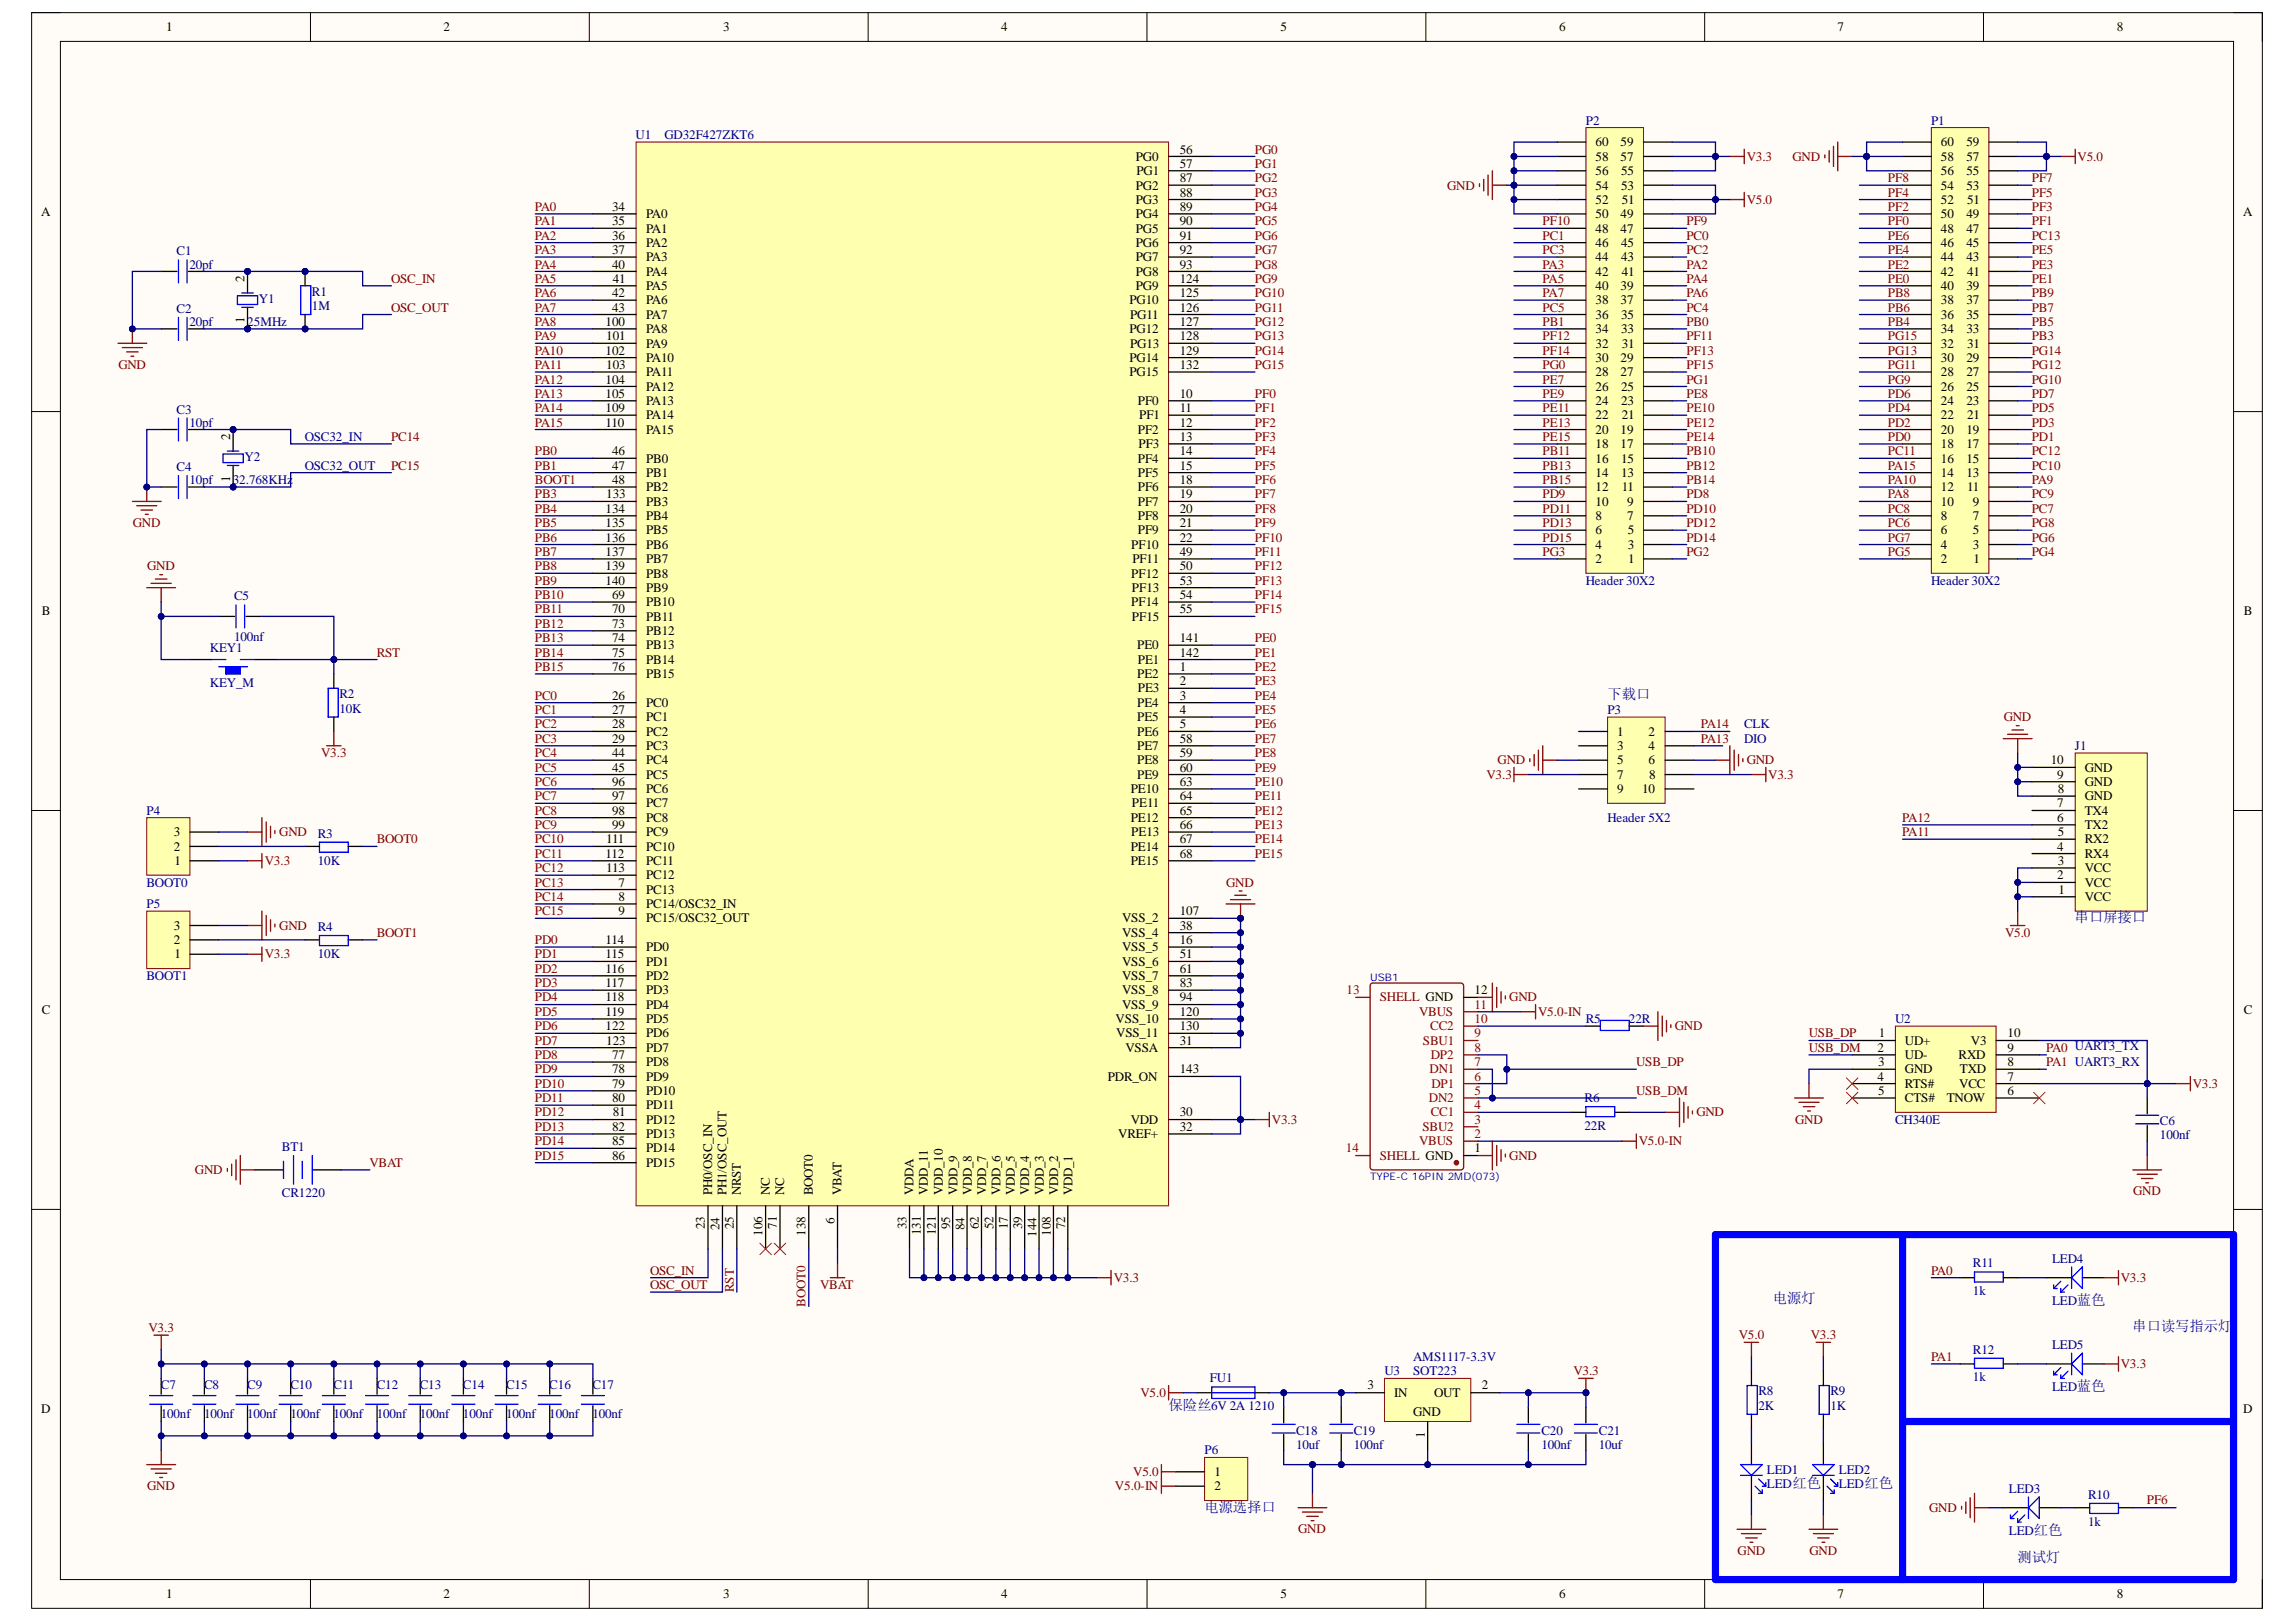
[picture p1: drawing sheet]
<svg xmlns="http://www.w3.org/2000/svg" width="297mm" height="210mm" viewBox="0 0 297 210" stroke-linecap="round" stroke-linejoin="round" font-family="sans-serif">
<defs><g id="words">
<g font-size="1.9" fill="#000080">
<text x="208" y="90.5">下载口</text>
<text x="268.4" y="119.3">串口屏接口</text>
<text x="229.4" y="168.6">电源灯</text>
<text x="275.9" y="172.3">串口读写指示灯</text>
<text x="151.2" y="182.5">保险丝6V 2A 1210</text>
<text x="155.8" y="195.6">电源选择口</text>
<text x="261" y="202.1">测试灯</text>
</g>
<g font-size="1.7">
<text x="21.5" y="4.1">1</text>
<text x="57.4" y="4.1">2</text>
<text x="93.6" y="4.1">3</text>
<text x="129.5" y="4.1">4</text>
<text x="165.7" y="4.1">5</text>
<text x="201.7" y="4.1">6</text>
<text x="237.7" y="4.1">7</text>
<text x="273.9" y="4.1">8</text>
<text x="147" y="20.8">PG0</text>
<text x="147" y="22.7">PG1</text>
<text x="152.6" y="19.9">56</text>
<text x="152.6" y="21.7">57</text>
<text x="152.6" y="23.6">87</text>
<text x="206.4" y="22.7">56</text>
<text x="206.4" y="20.8">58</text>
<text x="206.4" y="18.9">60</text>
<text x="209.6" y="20.8">57</text>
<text x="209.6" y="18.9">59</text>
<text x="209.7" y="22.7">55</text>
<text x="251.1" y="22.7">56</text>
<text x="251.1" y="20.8">58</text>
<text x="251.1" y="18.9">60</text>
<text x="254.4" y="22.7">55</text>
<text x="254.4" y="20.8">57</text>
<text x="254.4" y="18.9">59</text>
<text x="5.3" y="28">A</text>
<text x="79.2" y="27.3">34</text>
<text x="79.2" y="29.2">35</text>
<text x="83.6" y="28.2">PA0</text>
<text x="147" y="24.5">PG2</text>
<text x="147" y="26.4">PG3</text>
<text x="147" y="28.2">PG4</text>
<text x="152.6" y="25.5">88</text>
<text x="152.6" y="27.3">89</text>
<text x="152.6" y="29.2">90</text>
<text x="206.4" y="28.2">50</text>
<text x="206.4" y="26.4">52</text>
<text x="206.4" y="24.5">54</text>
<text x="209.6" y="28.2">49</text>
<text x="209.7" y="24.5">53</text>
<text x="209.8" y="26.4">51</text>
<text x="251.1" y="28.2">50</text>
<text x="251.1" y="26.4">52</text>
<text x="251.1" y="24.5">54</text>
<text x="254.4" y="28.2">49</text>
<text x="254.4" y="24.5">53</text>
<text x="254.5" y="26.4">51</text>
<text x="290.2" y="28">A</text>
<text x="79.2" y="31">36</text>
<text x="79.2" y="32.9">37</text>
<text x="79.2" y="34.8">40</text>
<text x="83.6" y="30.1">PA1</text>
<text x="83.6" y="32">PA2</text>
<text x="83.6" y="33.8">PA3</text>
<text x="83.6" y="35.7">PA4</text>
<text x="147" y="30.1">PG5</text>
<text x="147" y="32">PG6</text>
<text x="147" y="33.8">PG7</text>
<text x="147" y="35.7">PG8</text>
<text x="152.6" y="31">91</text>
<text x="152.6" y="32.9">92</text>
<text x="152.6" y="34.8">93</text>
<text x="206.4" y="35.7">42</text>
<text x="206.4" y="33.8">44</text>
<text x="206.4" y="32">46</text>
<text x="206.4" y="30.1">48</text>
<text x="209.6" y="30.1">47</text>
<text x="209.7" y="33.8">43</text>
<text x="209.7" y="32">45</text>
<text x="209.8" y="35.7">41</text>
<text x="251.1" y="35.7">42</text>
<text x="251.1" y="33.8">44</text>
<text x="251.1" y="32">46</text>
<text x="251.1" y="30.1">48</text>
<text x="254.4" y="33.8">43</text>
<text x="254.4" y="32">45</text>
<text x="254.4" y="30.1">47</text>
<text x="254.5" y="35.7">41</text>
<text x="31.6" y="41.9" transform="rotate(-90 31.6 41.9)">1</text>
<text x="31.6" y="36.4" transform="rotate(-90 31.6 36.4)">2</text>
<text x="79.2" y="38.5">42</text>
<text x="79.2" y="40.3">43</text>
<text x="79.3" y="36.6">41</text>
<text x="83.6" y="37.5">PA5</text>
<text x="83.6" y="39.4">PA6</text>
<text x="83.6" y="41.3">PA7</text>
<text x="146.1" y="39.4">PG10</text>
<text x="146.2" y="41.3">PG11</text>
<text x="147" y="37.5">PG9</text>
<text x="152.6" y="36.6">124</text>
<text x="152.6" y="38.5">125</text>
<text x="152.6" y="40.3">126</text>
<text x="206.4" y="41.3">36</text>
<text x="206.4" y="39.4">38</text>
<text x="206.4" y="37.5">40</text>
<text x="209.6" y="39.4">37</text>
<text x="209.6" y="37.5">39</text>
<text x="209.7" y="41.3">35</text>
<text x="251.1" y="41.3">36</text>
<text x="251.1" y="39.4">38</text>
<text x="251.1" y="37.5">40</text>
<text x="254.4" y="41.3">35</text>
<text x="254.4" y="39.4">37</text>
<text x="254.4" y="37.5">39</text>
<text x="78.3" y="42.2">100</text>
<text x="78.3" y="45.9">102</text>
<text x="78.4" y="44.1">101</text>
<text x="78.4" y="47.8">103</text>
<text x="83.6" y="43.1">PA8</text>
<text x="83.6" y="45">PA9</text>
<text x="83.6" y="46.8">PA10</text>
<text x="146.1" y="43.1">PG12</text>
<text x="146.1" y="46.8">PG14</text>
<text x="146.2" y="45">PG13</text>
<text x="152.6" y="42.2">127</text>
<text x="152.6" y="44.1">128</text>
<text x="152.6" y="45.9">129</text>
<text x="152.6" y="47.8">132</text>
<text x="206.4" y="46.8">30</text>
<text x="206.4" y="45">32</text>
<text x="206.4" y="43.1">34</text>
<text x="209.6" y="46.8">29</text>
<text x="209.7" y="43.1">33</text>
<text x="209.8" y="45">31</text>
<text x="251.1" y="46.8">30</text>
<text x="251.1" y="45">32</text>
<text x="251.1" y="43.1">34</text>
<text x="254.4" y="46.8">29</text>
<text x="254.4" y="43.1">33</text>
<text x="254.5" y="45">31</text>
<text x="78.3" y="49.6">104</text>
<text x="78.3" y="51.5">105</text>
<text x="78.3" y="53.4">109</text>
<text x="83.6" y="48.7">PA11</text>
<text x="83.6" y="50.6">PA12</text>
<text x="83.6" y="52.4">PA13</text>
<text x="146.1" y="48.7">PG15</text>
<text x="147.2" y="52.4">PF0</text>
<text x="152.6" y="51.5">10</text>
<text x="152.6" y="53.4">11</text>
<text x="206.4" y="52.4">24</text>
<text x="206.4" y="50.6">26</text>
<text x="206.4" y="48.7">28</text>
<text x="209.6" y="48.7">27</text>
<text x="209.7" y="52.4">23</text>
<text x="209.7" y="50.6">25</text>
<text x="251.1" y="52.4">24</text>
<text x="251.1" y="50.6">26</text>
<text x="251.1" y="48.7">28</text>
<text x="254.4" y="52.4">23</text>
<text x="254.4" y="50.6">25</text>
<text x="254.4" y="48.7">27</text>
<text x="29.8" y="56.9" transform="rotate(-90 29.8 56.9)">2</text>
<text x="78.3" y="55.2">110</text>
<text x="79.2" y="58.9">46</text>
<text x="83.6" y="59.9">PB0</text>
<text x="83.6" y="54.3">PA14</text>
<text x="83.6" y="56.1">PA15</text>
<text x="147.2" y="56.1">PF2</text>
<text x="147.2" y="59.9">PF4</text>
<text x="147.3" y="58">PF3</text>
<text x="147.4" y="54.3">PF1</text>
<text x="152.6" y="55.2">12</text>
<text x="152.6" y="57.1">13</text>
<text x="152.6" y="58.9">14</text>
<text x="206.4" y="59.9">16</text>
<text x="206.4" y="58">18</text>
<text x="206.4" y="56.1">20</text>
<text x="206.4" y="54.3">22</text>
<text x="209.6" y="58">17</text>
<text x="209.6" y="56.1">19</text>
<text x="209.7" y="59.9">15</text>
<text x="209.8" y="54.3">21</text>
<text x="251.1" y="59.9">16</text>
<text x="251.1" y="58">18</text>
<text x="251.1" y="56.1">20</text>
<text x="251.1" y="54.3">22</text>
<text x="254.4" y="59.9">15</text>
<text x="254.4" y="58">17</text>
<text x="254.4" y="56.1">19</text>
<text x="254.5" y="54.3">21</text>
<text x="29.8" y="62.4" transform="rotate(-90 29.8 62.4)">1</text>
<text x="78.4" y="64.5">133</text>
<text x="79.2" y="60.8">47</text>
<text x="79.2" y="62.6">48</text>
<text x="83.6" y="61.7">PB1</text>
<text x="83.6" y="63.6">PB2</text>
<text x="83.6" y="65.4">PB3</text>
<text x="147.2" y="61.7">PF5</text>
<text x="147.2" y="63.6">PF6</text>
<text x="147.2" y="65.4">PF7</text>
<text x="152.6" y="60.8">15</text>
<text x="152.6" y="62.6">18</text>
<text x="152.6" y="64.5">19</text>
<text x="206.4" y="65.4">10</text>
<text x="206.4" y="63.6">12</text>
<text x="206.4" y="61.7">14</text>
<text x="209.7" y="61.7">13</text>
<text x="209.8" y="63.6">11</text>
<text x="210.5" y="65.4">9</text>
<text x="251.1" y="65.4">10</text>
<text x="251.1" y="63.6">12</text>
<text x="251.1" y="61.7">14</text>
<text x="254.4" y="61.7">13</text>
<text x="254.5" y="63.6">11</text>
<text x="255.2" y="65.4">9</text>
<text x="78.3" y="66.4">134</text>
<text x="78.3" y="68.2">135</text>
<text x="78.3" y="70.1">136</text>
<text x="78.3" y="71.9">137</text>
<text x="83.6" y="67.3">PB4</text>
<text x="83.6" y="69.2">PB5</text>
<text x="83.6" y="71">PB6</text>
<text x="146.4" y="71">PF10</text>
<text x="147.2" y="67.3">PF8</text>
<text x="147.2" y="69.2">PF9</text>
<text x="152.6" y="66.4">20</text>
<text x="152.6" y="68.2">21</text>
<text x="152.6" y="70.1">22</text>
<text x="152.6" y="71.9">49</text>
<text x="206.4" y="71">4</text>
<text x="206.4" y="69.2">6</text>
<text x="206.4" y="67.3">8</text>
<text x="210.5" y="67.3">7</text>
<text x="210.6" y="71">3</text>
<text x="210.6" y="69.2">5</text>
<text x="251.1" y="71">4</text>
<text x="251.1" y="69.2">6</text>
<text x="251.1" y="67.3">8</text>
<text x="255.2" y="71">3</text>
<text x="255.2" y="69.2">5</text>
<text x="255.2" y="67.3">7</text>
<text x="78.3" y="73.8">139</text>
<text x="78.3" y="75.7">140</text>
<text x="79.2" y="77.5">69</text>
<text x="83.6" y="72.9">PB7</text>
<text x="83.6" y="74.7">PB8</text>
<text x="83.6" y="76.6">PB9</text>
<text x="146.4" y="74.7">PF12</text>
<text x="146.4" y="76.6">PF13</text>
<text x="146.5" y="72.9">PF11</text>
<text x="152.6" y="73.8">50</text>
<text x="152.6" y="75.7">53</text>
<text x="152.6" y="77.5">54</text>
<text x="206.4" y="72.9">2</text>
<text x="210.7" y="72.9">1</text>
<text x="251.1" y="72.9">2</text>
<text x="255.3" y="72.9">1</text>
<text x="5.4" y="79.6">B</text>
<text x="79.2" y="79.4">70</text>
<text x="79.2" y="81.2">73</text>
<text x="79.2" y="83.1">74</text>
<text x="83.6" y="78.5">PB10</text>
<text x="83.6" y="80.3">PB11</text>
<text x="83.6" y="82.2">PB12</text>
<text x="146.4" y="78.5">PF14</text>
<text x="146.4" y="80.3">PF15</text>
<text x="152.6" y="79.4">55</text>
<text x="152.6" y="83.1">141</text>
<text x="290.3" y="79.6">B</text>
<text x="79.2" y="85">75</text>
<text x="79.2" y="86.8">76</text>
<text x="83.6" y="84">PB13</text>
<text x="83.6" y="85.9">PB14</text>
<text x="83.6" y="87.8">PB15</text>
<text x="147.1" y="87.8">PE2</text>
<text x="147.1" y="84">PE0</text>
<text x="147.2" y="89.6">PE3</text>
<text x="147.2" y="85.9">PE1</text>
<text x="152.6" y="86.8">1</text>
<text x="152.6" y="88.7">2</text>
<text x="152.6" y="85">142</text>
<text x="79.2" y="90.5">26</text>
<text x="79.2" y="92.4">27</text>
<text x="79.2" y="94.3">28</text>
<text x="83.6" y="91.5">PC0</text>
<text x="83.6" y="93.3">PC1</text>
<text x="83.6" y="95.2">PC2</text>
<text x="147.1" y="91.5">PE4</text>
<text x="147.1" y="93.3">PE5</text>
<text x="147.1" y="95.2">PE6</text>
<text x="152.6" y="90.5">3</text>
<text x="152.6" y="92.4">4</text>
<text x="152.6" y="94.3">5</text>
<text x="209.2" y="95.2">1</text>
<text x="213.3" y="95.2">2</text>
<text x="79.2" y="96.1">29</text>
<text x="79.2" y="98">44</text>
<text x="79.2" y="99.8">45</text>
<text x="79.2" y="101.7">96</text>
<text x="83.6" y="97.1">PC3</text>
<text x="83.6" y="98.9">PC4</text>
<text x="83.6" y="100.8">PC5</text>
<text x="147.1" y="97.1">PE7</text>
<text x="147.1" y="98.9">PE8</text>
<text x="147.1" y="100.8">PE9</text>
<text x="152.6" y="96.1">58</text>
<text x="152.6" y="98">59</text>
<text x="152.6" y="99.8">60</text>
<text x="152.6" y="101.7">63</text>
<text x="209.2" y="97.1">3</text>
<text x="209.2" y="98.9">5</text>
<text x="209.2" y="100.8">7</text>
<text x="213.3" y="97.1">4</text>
<text x="213.3" y="98.9">6</text>
<text x="213.4" y="100.8">8</text>
<text x="265.3" y="98.9">10</text>
<text x="266.2" y="100.8">9</text>
<text x="269.7" y="101.7">GND</text>
<text x="269.7" y="99.8">GND</text>
<text x="79.2" y="103.6">97</text>
<text x="79.2" y="105.4">98</text>
<text x="79.2" y="107.3">99</text>
<text x="83.6" y="102.6">PC6</text>
<text x="83.6" y="104.5">PC7</text>
<text x="83.6" y="106.4">PC8</text>
<text x="146.3" y="102.6">PE10</text>
<text x="146.3" y="106.4">PE12</text>
<text x="146.4" y="104.5">PE11</text>
<text x="152.6" y="103.6">64</text>
<text x="152.6" y="105.4">65</text>
<text x="152.6" y="107.3">66</text>
<text x="209.2" y="102.6">9</text>
<text x="212.4" y="102.6">10</text>
<text x="266.2" y="106.4">6</text>
<text x="266.2" y="104.5">7</text>
<text x="266.2" y="102.6">8</text>
<text x="269.7" y="107.3">TX2</text>
<text x="269.7" y="105.4">TX4</text>
<text x="269.7" y="103.6">GND</text>
<text x="22.5" y="110.1">2</text>
<text x="22.5" y="108.2">3</text>
<text x="22.6" y="111.9">1</text>
<text x="78.3" y="111">112</text>
<text x="78.4" y="109.1">111</text>
<text x="78.4" y="112.9">113</text>
<text x="83.6" y="108.2">PC9</text>
<text x="83.6" y="110.1">PC10</text>
<text x="83.6" y="111.9">PC11</text>
<text x="83.6" y="113.8">PC12</text>
<text x="146.3" y="110.1">PE14</text>
<text x="146.3" y="111.9">PE15</text>
<text x="146.4" y="108.2">PE13</text>
<text x="152.6" y="109.1">67</text>
<text x="152.6" y="111">68</text>
<text x="266.2" y="113.8">2</text>
<text x="266.2" y="110.1">4</text>
<text x="266.2" y="111.9">3</text>
<text x="266.2" y="108.2">5</text>
<text x="269.7" y="112.9">VCC</text>
<text x="269.7" y="111">RX4</text>
<text x="269.7" y="109.1">RX2</text>
<text x="80" y="114.7">7</text>
<text x="80" y="116.6">8</text>
<text x="80" y="118.4">9</text>
<text x="83.6" y="115.7">PC13</text>
<text x="83.6" y="117.5">PC14/OSC32_IN</text>
<text x="83.6" y="119.4">PC15/OSC32_OUT</text>
<text x="145.2" y="119.4">VSS_2</text>
<text x="152.6" y="118.4">107</text>
<text x="266.3" y="115.7">1</text>
<text x="269.7" y="116.6">VCC</text>
<text x="269.7" y="114.7">VCC</text>
<text x="22.5" y="122.2">2</text>
<text x="22.5" y="120.3">3</text>
<text x="22.6" y="124">1</text>
<text x="78.3" y="122.2">114</text>
<text x="78.3" y="124">115</text>
<text x="78.3" y="125.9">116</text>
<text x="83.6" y="123.1">PD0</text>
<text x="83.6" y="125">PD1</text>
<text x="145.2" y="123.1">VSS_5</text>
<text x="145.2" y="121.2">VSS_4</text>
<text x="145.2" y="125">VSS_6</text>
<text x="152.6" y="122.2">16</text>
<text x="152.6" y="120.3">38</text>
<text x="152.6" y="124">51</text>
<text x="152.6" y="125.9">61</text>
<text x="5.4" y="131.2">C</text>
<text x="78.3" y="127.7">117</text>
<text x="78.3" y="129.6">118</text>
<text x="78.3" y="131.5">119</text>
<text x="83.6" y="126.8">PD2</text>
<text x="83.6" y="128.7">PD3</text>
<text x="83.6" y="130.5">PD4</text>
<text x="145.2" y="126.8">VSS_7</text>
<text x="145.2" y="128.7">VSS_8</text>
<text x="145.2" y="130.5">VSS_9</text>
<text x="152.6" y="127.7">83</text>
<text x="152.6" y="129.6">94</text>
<text x="152.6" y="131.5">120</text>
<text x="190.8" y="128.7">12</text>
<text x="290.3" y="131.2">C</text>
<text x="78.3" y="133.3">122</text>
<text x="78.4" y="135.2">123</text>
<text x="79.2" y="137">77</text>
<text x="83.6" y="138">PD8</text>
<text x="83.6" y="132.4">PD5</text>
<text x="83.6" y="134.2">PD6</text>
<text x="83.6" y="136.1">PD7</text>
<text x="144.3" y="132.4">VSS_10</text>
<text x="144.4" y="134.2">VSS_11</text>
<text x="145.6" y="136.1">VSSA</text>
<text x="152.6" y="135.2">31</text>
<text x="152.6" y="133.3">130</text>
<text x="242.9" y="136.1">2</text>
<text x="243" y="138">3</text>
<text x="243.1" y="134.2">1</text>
<text x="246.4" y="135.2">UD+</text>
<text x="246.4" y="137">UD-</text>
<text x="253.4" y="137">RXD</text>
<text x="255" y="135.2">V3</text>
<text x="259.7" y="138">8</text>
<text x="259.7" y="136.1">9</text>
<text x="259.7" y="134.2">10</text>
<text x="79.2" y="138.9">78</text>
<text x="79.2" y="140.8">79</text>
<text x="79.2" y="142.6">80</text>
<text x="83.6" y="139.8">PD9</text>
<text x="83.6" y="141.7">PD10</text>
<text x="83.6" y="143.5">PD11</text>
<text x="143.3" y="139.8">PDR_ON</text>
<text x="152.6" y="138.9">143</text>
<text x="242.9" y="139.8">4</text>
<text x="243" y="141.7">5</text>
<text x="246.4" y="138.9">GND</text>
<text x="246.4" y="140.8">RTS#</text>
<text x="246.4" y="142.6">CTS#</text>
<text x="251.9" y="142.6">TNOW</text>
<text x="253.5" y="140.8">VCC</text>
<text x="253.6" y="138.9">TXD</text>
<text x="259.7" y="141.7">6</text>
<text x="259.7" y="139.8">7</text>
<text x="79.2" y="146.3">82</text>
<text x="79.2" y="148.2">85</text>
<text x="79.3" y="144.5">81</text>
<text x="83.6" y="145.4">PD12</text>
<text x="83.6" y="147.3">PD13</text>
<text x="83.6" y="149.1">PD14</text>
<text x="144.7" y="147.3">VREF+</text>
<text x="146.3" y="145.4">VDD</text>
<text x="152.6" y="144.5">30</text>
<text x="152.6" y="146.3">32</text>
<text x="190.8" y="149.1">1</text>
<text x="79.2" y="150.1">86</text>
<text x="83.6" y="151">PD15</text>
<text x="92.1" y="154.7" transform="rotate(-90 92.1 154.7)">PH0/OSC_IN</text>
<text x="94" y="154.7" transform="rotate(-90 94 154.7)">PH1/OSC_OUT</text>
<text x="95.9" y="154.7" transform="rotate(-90 95.9 154.7)">NRST</text>
<text x="99.6" y="154.7" transform="rotate(-90 99.6 154.7)">NC</text>
<text x="101.4" y="154.7" transform="rotate(-90 101.4 154.7)">NC</text>
<text x="105.2" y="154.7" transform="rotate(-90 105.2 154.7)">BOOT0</text>
<text x="108.9" y="154.7" transform="rotate(-90 108.9 154.7)">VBAT</text>
<text x="118.2" y="154.7" transform="rotate(-90 118.2 154.7)">VDDA</text>
<text x="120.1" y="154.7" transform="rotate(-90 120.1 154.7)">VDD_11</text>
<text x="122" y="154.7" transform="rotate(-90 122 154.7)">VDD_10</text>
<text x="123.9" y="154.7" transform="rotate(-90 123.9 154.7)">VDD_9</text>
<text x="125.7" y="154.7" transform="rotate(-90 125.7 154.7)">VDD_8</text>
<text x="127.6" y="154.7" transform="rotate(-90 127.6 154.7)">VDD_7</text>
<text x="129.4" y="154.7" transform="rotate(-90 129.4 154.7)">VDD_6</text>
<text x="131.3" y="154.7" transform="rotate(-90 131.3 154.7)">VDD_5</text>
<text x="133.2" y="154.7" transform="rotate(-90 133.2 154.7)">VDD_4</text>
<text x="135" y="154.7" transform="rotate(-90 135 154.7)">VDD_3</text>
<text x="136.9" y="154.7" transform="rotate(-90 136.9 154.7)">VDD_2</text>
<text x="138.7" y="154.7" transform="rotate(-90 138.7 154.7)">VDD_1</text>
<text x="91.2" y="159.1" transform="rotate(-90 91.2 159.1)">23</text>
<text x="93.1" y="159.2" transform="rotate(-90 93.1 159.2)">24</text>
<text x="94.9" y="159.1" transform="rotate(-90 94.9 159.1)">25</text>
<text x="98.6" y="159.9" transform="rotate(-90 98.6 159.9)">106</text>
<text x="100.5" y="159" transform="rotate(-90 100.5 159)">71</text>
<text x="104.2" y="159.9" transform="rotate(-90 104.2 159.9)">138</text>
<text x="108" y="158.3" transform="rotate(-90 108 158.3)">6</text>
<text x="117.3" y="159.1" transform="rotate(-90 117.3 159.1)">33</text>
<text x="119.1" y="159.9" transform="rotate(-90 119.1 159.9)">131</text>
<text x="121.1" y="159.9" transform="rotate(-90 121.1 159.9)">121</text>
<text x="122.9" y="159.1" transform="rotate(-90 122.9 159.1)">95</text>
<text x="124.8" y="159.2" transform="rotate(-90 124.8 159.2)">84</text>
<text x="126.7" y="159.1" transform="rotate(-90 126.7 159.1)">62</text>
<text x="128.5" y="159.1" transform="rotate(-90 128.5 159.1)">52</text>
<text x="130.4" y="159.1" transform="rotate(-90 130.4 159.1)">17</text>
<text x="132.2" y="159.1" transform="rotate(-90 132.2 159.1)">39</text>
<text x="134.1" y="160" transform="rotate(-90 134.1 160)">144</text>
<text x="136" y="159.9" transform="rotate(-90 136 159.9)">108</text>
<text x="137.8" y="159.1" transform="rotate(-90 137.8 159.1)">72</text>
<text x="176.9" y="179.8">3</text>
<text x="191.7" y="179.8">2</text>
<text x="5.3" y="182.9">D</text>
<text x="180.4" y="180.7">IN</text>
<text x="182.8" y="183.2">GND</text>
<text x="185.5" y="180.7">OUT</text>
<text x="290.2" y="182.9">D</text>
<text x="157.1" y="191">1</text>
<text x="184.3" y="186.1" transform="rotate(-90 184.3 186.1)">1</text>
<text x="157.1" y="192.8">2</text>
<text x="21.5" y="206.8">1</text>
<text x="57.4" y="206.8">2</text>
<text x="93.6" y="206.8">3</text>
<text x="129.5" y="206.8">4</text>
<text x="165.7" y="206.8">5</text>
<text x="201.7" y="206.8">6</text>
<text x="237.7" y="206.8">7</text>
<text x="273.9" y="206.8">8</text>
</g>
<g font-size="1.7" fill="#000080">
<text x="205.2" y="16.2">P2</text>
<text x="249.8" y="16.2">P1</text>
<text x="82.2" y="18">U1</text>
<text x="86" y="18">GD32F427ZKT6</text>
<text x="22.8" y="33.1">C1</text>
<text x="24.5" y="34.8">20pf</text>
<text x="22.8" y="40.5">C2</text>
<text x="33.5" y="39.2">Y1</text>
<text x="40.4" y="38.3">R1</text>
<text x="40.4" y="40.2">1M</text>
<text x="24.5" y="42.2">20pf</text>
<text x="32" y="42.2">25MHz</text>
<text x="22.8" y="53.5">C3</text>
<text x="24.5" y="55.2">10pf</text>
<text x="31.6" y="59.7">Y2</text>
<text x="39.4" y="57.1">OSC32_IN</text>
<text x="22.8" y="61">C4</text>
<text x="24.5" y="62.6">10pf</text>
<text x="30.1" y="62.6">32.768KHz</text>
<text x="39.4" y="60.8">OSC32_OUT</text>
<text x="30.3" y="77.7">C5</text>
<text x="205.2" y="75.7">Header 30X2</text>
<text x="249.8" y="75.7">Header 30X2</text>
<text x="30.3" y="82.9">100nf</text>
<text x="27.2" y="84.4">KEY1</text>
<text x="27.2" y="88.9">KEY_M</text>
<text x="43.9" y="90.4">R2</text>
<text x="43.9" y="92.2">10K</text>
<text x="208" y="92.4">P3</text>
<text x="225.6" y="94.3">CLK</text>
<text x="225.6" y="96.1">DIO</text>
<text x="268.4" y="97.1">J1</text>
<text x="19" y="105.4">P4</text>
<text x="208" y="106.4">Header 5X2</text>
<text x="41.1" y="108.4">R3</text>
<text x="41.1" y="111.9">10K</text>
<text x="19" y="114.7">BOOT0</text>
<text x="19" y="117.5">P5</text>
<text x="41.1" y="120.5">R4</text>
<text x="41.1" y="124">10K</text>
<text x="19" y="126.8">BOOT1</text>
<text x="205.2" y="132.4">R5</text>
<text x="210.7" y="132.4">22R</text>
<text x="245.2" y="132.4">U2</text>
<text x="205" y="142.6">R6</text>
<text x="36.5" y="149">BT1</text>
<text x="205" y="146.2">22R</text>
<text x="245.2" y="145.4">CH340E</text>
<text x="279.4" y="145.6">C6</text>
<text x="279.4" y="147.4">100nf</text>
<text x="36.5" y="154.9">CR1220</text>
<text x="255.2" y="164">R11</text>
<text x="255.2" y="167.6">1k</text>
<text x="265.5" y="163.4">LED4</text>
<text x="265.5" y="168.8">LED蓝色</text>
<text x="20.8" y="179.8">C7</text>
<text x="26.4" y="179.8">C8</text>
<text x="32" y="179.8">C9</text>
<text x="37.6" y="179.8">C10</text>
<text x="43.1" y="179.8">C11</text>
<text x="48.7" y="179.8">C12</text>
<text x="54.3" y="179.8">C13</text>
<text x="59.9" y="179.8">C14</text>
<text x="65.5" y="179.8">C15</text>
<text x="71.1" y="179.8">C16</text>
<text x="76.6" y="179.8">C17</text>
<text x="156.5" y="178.9">FU1</text>
<text x="179.1" y="178">U3</text>
<text x="182.8" y="178">SOT223</text>
<text x="182.8" y="176.1">AMS1117-3.3V</text>
<text x="255.2" y="175.2">R12</text>
<text x="255.2" y="178.7">1k</text>
<text x="265.5" y="174.6">LED5</text>
<text x="265.5" y="180">LED蓝色</text>
<text x="20.8" y="183.5">100nf</text>
<text x="26.4" y="183.5">100nf</text>
<text x="32" y="183.5">100nf</text>
<text x="37.6" y="183.5">100nf</text>
<text x="43.1" y="183.5">100nf</text>
<text x="48.7" y="183.5">100nf</text>
<text x="54.3" y="183.5">100nf</text>
<text x="59.9" y="183.5">100nf</text>
<text x="65.5" y="183.5">100nf</text>
<text x="71.1" y="183.5">100nf</text>
<text x="76.6" y="183.5">100nf</text>
<text x="167.7" y="185.6">C18</text>
<text x="175.1" y="185.6">C19</text>
<text x="199.4" y="185.6">C20</text>
<text x="206.9" y="185.6">C21</text>
<text x="227.5" y="180.6">R8</text>
<text x="227.5" y="182.4">2K</text>
<text x="236.8" y="180.6">R9</text>
<text x="236.8" y="182.4">1K</text>
<text x="155.8" y="188.2">P6</text>
<text x="167.7" y="187.5">10uf</text>
<text x="175.1" y="187.5">100nf</text>
<text x="199.4" y="187.5">100nf</text>
<text x="206.9" y="187.5">10uf</text>
<text x="228.6" y="190.8">LED1</text>
<text x="237.9" y="190.8">LED2</text>
<text x="228.6" y="192.6">LED红色</text>
<text x="237.9" y="192.6">LED红色</text>
<text x="259.9" y="193.2">LED3</text>
<text x="270.1" y="194">R10</text>
<text x="270.1" y="197.5">1k</text>
<text x="259.9" y="198.7">LED红色</text>
</g>
<g font-size="1.7" fill="#800000">
<text x="162.4" y="19.9">PG0</text>
<text x="162.4" y="21.7">PG1</text>
<text x="162.4" y="23.6">PG2</text>
<text x="226" y="20.8">V3.3</text>
<text x="231.9" y="20.8">GND</text>
<text x="244.2" y="23.6">PF8</text>
<text x="262.9" y="23.6">PF7</text>
<text x="268.8" y="20.8">V5.0</text>
<text x="69.2" y="27.3">PA0</text>
<text x="69.2" y="29.2">PA1</text>
<text x="162.4" y="25.5">PG3</text>
<text x="162.4" y="27.3">PG4</text>
<text x="162.4" y="29.2">PG5</text>
<text x="187.2" y="24.5">GND</text>
<text x="199.6" y="29.2">PF10</text>
<text x="218.2" y="29.2">PF9</text>
<text x="226" y="26.4">V5.0</text>
<text x="244.2" y="29.2">PF0</text>
<text x="244.2" y="27.3">PF2</text>
<text x="244.2" y="25.5">PF4</text>
<text x="262.9" y="29.2">PF1</text>
<text x="262.9" y="27.3">PF3</text>
<text x="262.9" y="25.5">PF5</text>
<text x="69.2" y="31">PA2</text>
<text x="69.2" y="32.9">PA3</text>
<text x="69.2" y="34.8">PA4</text>
<text x="162.4" y="31">PG6</text>
<text x="162.4" y="32.9">PG7</text>
<text x="162.4" y="34.8">PG8</text>
<text x="199.6" y="34.8">PA3</text>
<text x="199.6" y="32.9">PC3</text>
<text x="199.6" y="31">PC1</text>
<text x="218.2" y="34.8">PA2</text>
<text x="218.2" y="32.9">PC2</text>
<text x="218.2" y="31">PC0</text>
<text x="244.2" y="34.8">PE2</text>
<text x="244.2" y="32.9">PE4</text>
<text x="244.2" y="31">PE6</text>
<text x="262.9" y="34.8">PE3</text>
<text x="262.9" y="32.9">PE5</text>
<text x="262.9" y="31">PC13</text>
<text x="50.6" y="36.6">OSC_IN</text>
<text x="50.6" y="40.3">OSC_OUT</text>
<text x="69.2" y="36.6">PA5</text>
<text x="69.2" y="38.5">PA6</text>
<text x="69.2" y="40.3">PA7</text>
<text x="162.4" y="36.6">PG9</text>
<text x="162.4" y="38.5">PG10</text>
<text x="162.4" y="40.3">PG11</text>
<text x="199.6" y="40.3">PC5</text>
<text x="199.6" y="36.6">PA5</text>
<text x="199.6" y="38.5">PA7</text>
<text x="218.2" y="40.3">PC4</text>
<text x="218.2" y="38.5">PA6</text>
<text x="218.2" y="36.6">PA4</text>
<text x="244.2" y="40.3">PB6</text>
<text x="244.2" y="38.5">PB8</text>
<text x="244.2" y="36.6">PE0</text>
<text x="262.9" y="40.3">PB7</text>
<text x="262.9" y="38.5">PB9</text>
<text x="262.9" y="36.6">PE1</text>
<text x="15.3" y="47.8">GND</text>
<text x="69.2" y="42.2">PA8</text>
<text x="69.2" y="44.1">PA9</text>
<text x="69.2" y="45.9">PA10</text>
<text x="69.2" y="47.8">PA11</text>
<text x="162.4" y="42.2">PG12</text>
<text x="162.4" y="44.1">PG13</text>
<text x="162.4" y="45.9">PG14</text>
<text x="162.4" y="47.8">PG15</text>
<text x="199.6" y="47.8">PG0</text>
<text x="199.6" y="45.9">PF14</text>
<text x="199.6" y="44.1">PF12</text>
<text x="199.6" y="42.2">PB1</text>
<text x="218.2" y="47.8">PF15</text>
<text x="218.2" y="45.9">PF13</text>
<text x="218.2" y="44.1">PF11</text>
<text x="218.2" y="42.2">PB0</text>
<text x="244.2" y="47.8">PG11</text>
<text x="244.2" y="45.9">PG13</text>
<text x="244.2" y="44.1">PG15</text>
<text x="244.2" y="42.2">PB4</text>
<text x="262.9" y="47.8">PG12</text>
<text x="262.9" y="45.9">PG14</text>
<text x="262.9" y="44.1">PB3</text>
<text x="262.9" y="42.2">PB5</text>
<text x="69.2" y="51.5">PA13</text>
<text x="69.2" y="53.4">PA14</text>
<text x="69.2" y="49.6">PA12</text>
<text x="162.4" y="51.5">PF0</text>
<text x="162.4" y="53.4">PF1</text>
<text x="199.6" y="53.4">PE11</text>
<text x="199.6" y="51.5">PE9</text>
<text x="199.6" y="49.6">PE7</text>
<text x="218.2" y="53.4">PE10</text>
<text x="218.2" y="51.5">PE8</text>
<text x="218.2" y="49.6">PG1</text>
<text x="244.2" y="53.4">PD4</text>
<text x="244.2" y="51.5">PD6</text>
<text x="244.2" y="49.6">PG9</text>
<text x="262.9" y="53.4">PD5</text>
<text x="262.9" y="51.5">PD7</text>
<text x="262.9" y="49.6">PG10</text>
<text x="50.6" y="57.1">PC14</text>
<text x="69.2" y="55.2">PA15</text>
<text x="69.2" y="58.9">PB0</text>
<text x="162.4" y="55.2">PF2</text>
<text x="162.4" y="57.1">PF3</text>
<text x="162.4" y="58.9">PF4</text>
<text x="199.6" y="58.9">PB11</text>
<text x="199.6" y="57.1">PE15</text>
<text x="199.6" y="55.2">PE13</text>
<text x="218.2" y="58.9">PB10</text>
<text x="218.2" y="57.1">PE14</text>
<text x="218.2" y="55.2">PE12</text>
<text x="244.2" y="58.9">PC11</text>
<text x="244.2" y="57.1">PD0</text>
<text x="244.2" y="55.2">PD2</text>
<text x="262.9" y="58.9">PC12</text>
<text x="262.9" y="57.1">PD1</text>
<text x="262.9" y="55.2">PD3</text>
<text x="50.6" y="60.8">PC15</text>
<text x="69.2" y="62.6">BOOT1</text>
<text x="69.2" y="60.8">PB1</text>
<text x="69.2" y="64.5">PB3</text>
<text x="162.4" y="60.8">PF5</text>
<text x="162.4" y="62.6">PF6</text>
<text x="162.4" y="64.5">PF7</text>
<text x="199.6" y="64.5">PD9</text>
<text x="199.6" y="62.6">PB15</text>
<text x="199.6" y="60.8">PB13</text>
<text x="218.2" y="64.5">PD8</text>
<text x="218.2" y="62.6">PB14</text>
<text x="218.2" y="60.8">PB12</text>
<text x="244.2" y="64.5">PA8</text>
<text x="244.2" y="62.6">PA10</text>
<text x="244.2" y="60.8">PA15</text>
<text x="262.9" y="64.5">PC9</text>
<text x="262.9" y="62.6">PA9</text>
<text x="262.9" y="60.8">PC10</text>
<text x="17.2" y="68.2">GND</text>
<text x="69.2" y="70.1">PB6</text>
<text x="69.2" y="71.9">PB7</text>
<text x="69.2" y="66.4">PB4</text>
<text x="69.2" y="68.2">PB5</text>
<text x="162.4" y="66.4">PF8</text>
<text x="162.4" y="68.2">PF9</text>
<text x="162.4" y="70.1">PF10</text>
<text x="162.4" y="71.9">PF11</text>
<text x="199.6" y="71.9">PG3</text>
<text x="199.6" y="70.1">PD15</text>
<text x="199.6" y="68.2">PD13</text>
<text x="199.6" y="66.4">PD11</text>
<text x="218.2" y="70.1">PD14</text>
<text x="218.2" y="71.9">PG2</text>
<text x="218.2" y="68.2">PD12</text>
<text x="218.2" y="66.4">PD10</text>
<text x="244.2" y="71.9">PG5</text>
<text x="244.2" y="70.1">PG7</text>
<text x="244.2" y="68.2">PC6</text>
<text x="244.2" y="66.4">PC8</text>
<text x="262.9" y="71.9">PG4</text>
<text x="262.9" y="70.1">PG6</text>
<text x="262.9" y="68.2">PG8</text>
<text x="262.9" y="66.4">PC7</text>
<text x="19" y="73.8">GND</text>
<text x="69.2" y="73.8">PB8</text>
<text x="69.2" y="75.7">PB9</text>
<text x="69.2" y="77.5">PB10</text>
<text x="162.4" y="73.8">PF12</text>
<text x="162.4" y="75.7">PF13</text>
<text x="162.4" y="77.5">PF14</text>
<text x="69.2" y="79.4">PB11</text>
<text x="69.2" y="81.2">PB12</text>
<text x="69.2" y="83.1">PB13</text>
<text x="162.4" y="79.4">PF15</text>
<text x="162.4" y="83.1">PE0</text>
<text x="48.7" y="85">RST</text>
<text x="69.2" y="85">PB14</text>
<text x="69.2" y="86.8">PB15</text>
<text x="162.4" y="85">PE1</text>
<text x="162.4" y="86.8">PE2</text>
<text x="162.4" y="88.7">PE3</text>
<text x="69.2" y="90.5">PC0</text>
<text x="69.2" y="92.4">PC1</text>
<text x="69.2" y="94.3">PC2</text>
<text x="162.4" y="90.5">PE4</text>
<text x="162.4" y="92.4">PE5</text>
<text x="162.4" y="94.3">PE6</text>
<text x="220.1" y="94.3">PA14</text>
<text x="259.2" y="93.3">GND</text>
<text x="41.5" y="98">V3.3</text>
<text x="69.2" y="96.1">PC3</text>
<text x="69.2" y="98">PC4</text>
<text x="69.2" y="99.8">PC5</text>
<text x="69.2" y="101.7">PC6</text>
<text x="162.4" y="96.1">PE7</text>
<text x="162.4" y="98">PE8</text>
<text x="162.4" y="99.8">PE9</text>
<text x="162.4" y="101.7">PE10</text>
<text x="192.3" y="100.8">V3.3</text>
<text x="193.7" y="98.9">GND</text>
<text x="220.1" y="96.1">PA13</text>
<text x="226" y="98.9">GND</text>
<text x="228.8" y="100.8">V3.3</text>
<text x="69.2" y="103.6">PC7</text>
<text x="69.2" y="105.4">PC8</text>
<text x="69.2" y="107.3">PC9</text>
<text x="162.4" y="103.6">PE11</text>
<text x="162.4" y="105.4">PE12</text>
<text x="162.4" y="107.3">PE13</text>
<text x="246.1" y="106.4">PA12</text>
<text x="34.3" y="111.9">V3.3</text>
<text x="36.1" y="108.2">GND</text>
<text x="48.7" y="109.1">BOOT0</text>
<text x="69.2" y="109.1">PC10</text>
<text x="69.2" y="111">PC11</text>
<text x="69.2" y="112.9">PC12</text>
<text x="162.4" y="109.1">PE14</text>
<text x="162.4" y="111">PE15</text>
<text x="246.1" y="108.2">PA11</text>
<text x="69.2" y="116.6">PC14</text>
<text x="69.2" y="118.4">PC15</text>
<text x="69.2" y="114.7">PC13</text>
<text x="158.6" y="114.7">GND</text>
<text x="34.3" y="124">V3.3</text>
<text x="36.1" y="120.3">GND</text>
<text x="48.7" y="121.2">BOOT1</text>
<text x="69.2" y="125.9">PD2</text>
<text x="69.2" y="122.2">PD0</text>
<text x="69.2" y="124">PD1</text>
<text x="259.4" y="121.2">V5.0</text>
<text x="69.2" y="127.7">PD3</text>
<text x="69.2" y="129.6">PD4</text>
<text x="69.2" y="131.5">PD5</text>
<text x="195.3" y="129.6">GND</text>
<text x="199" y="131.5">V5.0-IN</text>
<text x="69.2" y="133.3">PD6</text>
<text x="69.2" y="135.2">PD7</text>
<text x="69.2" y="137">PD8</text>
<text x="211.7" y="138">USB_DP</text>
<text x="216.7" y="133.3">GND</text>
<text x="234" y="134.2">USB_DP</text>
<text x="234" y="136.1">USB_DM</text>
<text x="264.7" y="136.1">PA0 UART3_TX</text>
<text x="264.7" y="138">PA1 UART3_RX</text>
<text x="69.2" y="138.9">PD9</text>
<text x="69.2" y="140.8">PD10</text>
<text x="69.2" y="142.6">PD11</text>
<text x="211.7" y="141.7">USB_DM</text>
<text x="283.7" y="140.8">V3.3</text>
<text x="69.2" y="144.5">PD12</text>
<text x="69.2" y="146.3">PD13</text>
<text x="69.2" y="148.2">PD14</text>
<text x="164.6" y="145.4">V3.3</text>
<text x="212" y="148.2">V5.0-IN</text>
<text x="219.5" y="144.5">GND</text>
<text x="232.2" y="145.4">GND</text>
<text x="25.2" y="151.9">GND</text>
<text x="47.8" y="151">VBAT</text>
<text x="69.2" y="150.1">PD15</text>
<text x="195.3" y="150.1">GND</text>
<text x="276" y="154.7">GND</text>
<text x="84.1" y="164.9">OSC_IN</text>
<text x="84.1" y="166.8">OSC_OUT</text>
<text x="94.9" y="167.2" transform="rotate(-90 94.9 167.2)">RST</text>
<text x="106.1" y="166.8">VBAT</text>
<text x="144.1" y="165.9">V3.3</text>
<text x="249.8" y="164.9">PA0</text>
<text x="274.4" y="165.9">V3.3</text>
<text x="19.2" y="172.4">V3.3</text>
<text x="104.2" y="169.1" transform="rotate(-90 104.2 169.1)">BOOT0</text>
<text x="225" y="173.3">V5.0</text>
<text x="234.3" y="173.3">V3.3</text>
<text x="203.6" y="178">V3.3</text>
<text x="249.8" y="176.1">PA1</text>
<text x="274.4" y="177">V3.3</text>
<text x="147.5" y="180.7">V5.0</text>
<text x="146.6" y="191">V5.0</text>
<text x="19" y="192.8">GND</text>
<text x="144.2" y="192.8">V5.0-IN</text>
<text x="249.6" y="195.6">GND</text>
<text x="277.8" y="194.7">PF6</text>
<text x="167.9" y="198.4">GND</text>
<text x="224.8" y="201.2">GND</text>
<text x="234.1" y="201.2">GND</text>
</g>
<g font-size="1.7" fill="#800">
<text x="174.2" y="128.7">13</text>
<text x="178.5" y="129.6">SHELL GND</text>
<text x="183.6" y="131.5">VBUS</text>
<text x="190.8" y="130.5">11</text>
<text x="184.1" y="135.2">SBU1</text>
<text x="185" y="133.3">CC2</text>
<text x="185.1" y="137">DP2</text>
<text x="190.8" y="138">7</text>
<text x="190.8" y="136.1">8</text>
<text x="190.8" y="134.2">9</text>
<text x="190.8" y="132.4">10</text>
<text x="184.9" y="142.6">DN2</text>
<text x="184.9" y="138.9">DN1</text>
<text x="185.2" y="140.8">DP1</text>
<text x="190.8" y="143.5">4</text>
<text x="190.8" y="141.7">5</text>
<text x="190.8" y="139.8">6</text>
<text x="174.1" y="149.1">14</text>
<text x="183.6" y="148.2">VBUS</text>
<text x="184" y="146.3">SBU2</text>
<text x="185.1" y="144.5">CC1</text>
<text x="190.8" y="147.3">2</text>
<text x="190.8" y="145.4">3</text>
<text x="178.5" y="150.1">SHELL GND</text>
</g>
<g font-size="1.4" fill="#00f">
<text x="177.2" y="126.9">USB1</text>
<text x="177.2" y="152.8">TYPE-C 16PIN 2MD(073)</text>
</g>
</g></defs>
<path d="M4.1 1.6h288.6v206.5h-288.6z" fill-rule="evenodd" fill="#fffcf8"/>
<path d="M4.1 1.6h288.6v206.5h-288.6z" fill="none" stroke="#000" stroke-width=".13"/>
<path d="M7.8 5.4h281.2v199h-281.2z" fill-rule="evenodd" fill="#fffcf8"/>
<g fill="none" stroke="#000" stroke-width=".13">
<path d="M4.1 1.6h3.7M7.8 5.4h281.2v199h-281.2zM40.2 1.6v3.8M76.2 1.6v3.8M112.3 1.6v3.8M148.4 1.6v3.8M184.5 1.6v3.8M220.5 1.6v3.8M256.6 1.6v3.8M289 1.6h3.7v3.8M4.1 53.3h3.7M289 53.3h3.7"/>
<path d="M4.1 104.9h3.7M289 104.9h3.7M4.1 156.5h3.7M289 156.5h3.7M40.2 204.4v3.7M76.2 204.4v3.7M112.3 204.4v3.7M148.4 204.4v3.7M184.5 204.4v3.7M220.5 204.4v3.7M256.6 204.4v3.7M292.7 204.4v3.7"/>
</g>
<path d="M82.3 18.4h68.9v137.6h-68.9z" fill-rule="evenodd" fill="#ffffb0"/>
<path d="M82.3 18.4h68.9v137.6h-68.9z" fill="none" stroke="#800000" stroke-width=".13"/>
<g fill="none" stroke="#000" stroke-width=".17">
<path d="M76.7 27.7h5.6M76.7 29.5h5.6M76.7 31.4h5.6M76.7 33.3h5.6M76.7 35.1h5.6M76.7 37h5.6M76.7 38.8h5.6M151.2 27.7h5.6M151.2 29.5h5.6M151.2 31.4h5.6M151.2 33.3h5.6M151.2 35.1h5.6"/>
<path d="M151.2 37h5.6M151.2 38.8h5.6M151.2 20.2h5.6M151.2 22.1h5.6M151.2 24h5.6M151.2 25.8h5.6M76.7 51.9h5.6M76.7 53.7h5.6M76.7 55.6h5.6M76.7 59.3h5.6M76.7 40.7h5.6M76.7 42.6h5.6"/>
<path d="M76.7 44.4h5.6M76.7 46.3h5.6M76.7 48.1h5.6M76.7 50h5.6M151.2 51.9h5.6M151.2 53.7h5.6M151.2 55.6h5.6M151.2 57.4h5.6M151.2 59.3h5.6M151.2 40.7h5.6M151.2 42.6h5.6M151.2 44.4h5.6"/>
<path d="M151.2 46.3h5.6M151.2 48.1h5.6M76.7 61.2h5.6M76.7 63h5.6M76.7 64.9h5.6M76.7 66.7h5.6M76.7 68.6h5.6M76.7 70.5h5.6M76.7 72.3h5.6M76.7 74.2h5.6M76.7 76h5.6M76.7 77.9h5.6"/>
<path d="M76.7 79.8h5.6M151.2 61.2h5.6M151.2 63h5.6M151.2 64.9h5.6M151.2 66.7h5.6M151.2 68.6h5.6M151.2 70.5h5.6M151.2 72.3h5.6M151.2 74.2h5.6M151.2 76h5.6M151.2 77.9h5.6M151.2 79.8h5.6"/>
<path d="M24.6 85.4h2.8M33 85.4h2.7M76.7 87.2h5.6M76.7 90.9h5.6M76.7 92.8h5.6M76.7 94.7h5.6M76.7 96.5h5.6M76.7 98.4h5.6M76.7 81.6h5.6M76.7 83.5h5.6M76.7 85.4h5.6M151.2 87.2h5.6"/>
<path d="M151.2 89.1h5.6M151.2 90.9h5.6M151.2 92.8h5.6M151.2 94.7h5.6M151.2 96.5h5.6M151.2 98.4h5.6M151.2 83.5h5.6M151.2 85.4h5.6M76.7 115.1h5.6M76.7 117h5.6M76.7 118.8h5.6M76.7 100.2h5.6"/>
<path d="M76.7 102.1h5.6M76.7 104h5.6M76.7 105.8h5.6M76.7 107.7h5.6M76.7 109.5h5.6M76.7 111.4h5.6M76.7 113.3h5.6M151.2 118.8h5.6M151.2 100.2h5.6M151.2 102.1h5.6M151.2 104h5.6M151.2 105.8h5.6"/>
<path d="M151.2 107.7h5.6M151.2 109.5h5.6M151.2 111.4h5.6M76.7 122.6h5.6M76.7 135.6h5.6M76.7 124.4h5.6M76.7 126.3h5.6M76.7 137.4h5.6M76.7 139.3h5.6M76.7 128.1h5.6M76.7 130h5.6M76.7 131.9h5.6"/>
<path d="M76.7 133.7h5.6M151.2 122.6h5.6M151.2 135.6h5.6M151.2 120.7h5.6M151.2 124.4h5.6M151.2 126.3h5.6M151.2 139.3h5.6M151.2 128.1h5.6M151.2 130h5.6M151.2 131.9h5.6M151.2 133.7h5.6M76.7 144.9h5.6"/>
<path d="M76.7 146.7h5.6M76.7 141.2h5.6M76.7 143h5.6M76.7 148.6h5.6M76.7 150.5h5.6M91.6 156v5.6M93.5 156v5.6M95.3 156v5.6M99 156v5.6M100.9 156v5.6M104.6 156v5.6M108.4 156v5.6"/>
<path d="M117.7 156v5.6M119.5 156v5.6M121.4 156v5.6M123.3 156v5.6M125.1 156v5.6M127 156v5.6M128.8 156v5.6M130.7 156v5.6M132.6 156v5.6M134.4 156v5.6M136.3 156v5.6M138.1 156v5.6"/>
<path d="M151.2 144.9h5.6M151.2 146.7h5.6"/>
</g>
<path d="M27.4 85.4h1.8M28.3 86.3h3.7M29.2 86.3v.9h1.9v-.9M31.1 85.4h1.9" fill="none" stroke="#00f" stroke-width=".17"/>
<path d="M29.2 86.3h1.9v.9h-1.9z" fill-rule="evenodd" fill="#00f"/>
<path d="M29.2 86.3h1.9v.9h-1.9z" fill="none" stroke="#00f" stroke-width=".13"/>
<g fill="none" stroke="#00f" stroke-width=".17">
<path d="M30.5 78.3v3M31.6 78.3v3M42.4 89.1h1.4v3.7h-1.4zM19.4 181.7h2.9M19.4 180.6h2.9M24.9 181.7h3M24.9 180.6h3M30.5 181.7h3M30.5 180.6h3M36.1 181.7h3M36.1 180.6h3M41.7 181.7h3"/>
<path d="M41.7 180.6h3M47.3 181.7h3M47.3 180.6h3M52.9 181.7h3M52.9 180.6h3M58.5 181.7h2.9M58.5 180.6h2.9M64 181.7h3M64 180.6h3M69.6 181.7h3M69.6 180.6h3"/>
</g>
<g fill="none" stroke="#000" stroke-width=".17">
<path d="M28.3 79.8h2M31.8 79.8h2.1M43.2 87.2v1.9M43.2 92.8v1.9M20.9 178.4v2M26.4 178.4v2M32 178.4v2M37.6 178.4v2M43.2 178.4v2M48.8 178.4v2M54.4 178.4v2M60 178.4v2"/>
<path d="M65.5 178.4v2M71.1 178.4v2M20.9 181.9v2.1M26.4 181.9v2.1M32 181.9v2.1M37.6 181.9v2.1M43.2 181.9v2.1M48.8 181.9v2.1M54.4 181.9v2.1M60 181.9v2.1M65.5 181.9v2.1M71.1 181.9v2.1"/>
</g>
<g fill="none" stroke="#800000" stroke-width=".17">
<path d="M19 76h3.7M19.5 75.5h2.7M20.1 74.9h1.5M20.7 74.4h.3M20.8 76v1.9M42.3 96.5h1.8M43.2 94.7v1.8M19.9 172.8h1.9M20.9 172.8v1.8M19 189.5h3.7M19.5 190.1h2.7M20.1 190.7h1.5"/>
<path d="M20.7 191.2h.3M20.9 187.7v1.8"/>
</g>
<path d="M98.3 160.9l1.5 1.5M99.8 160.9l-1.5 1.5M100.2 160.9l1.5 1.5M101.7 160.9l-1.5 1.5" fill="none" stroke="#f00" stroke-width=".13"/>
<circle cx="32" cy="42.6" r=".37" fill="#000080"/>
<circle cx="32" cy="42.6" r=".37" fill="none" stroke="#000080" stroke-width=".13"/>
<circle cx="32" cy="35.1" r=".37" fill="#000080"/>
<circle cx="32" cy="35.1" r=".37" fill="none" stroke="#000080" stroke-width=".13"/>
<path d="M32 39.8v2.8" fill="none" stroke="#000" stroke-width=".17"/>
<circle cx="32" cy="42.6" r=".37" fill="#000080"/>
<circle cx="32" cy="42.6" r=".37" fill="none" stroke="#000080" stroke-width=".13"/>
<path d="M32 35.1v2.8" fill="none" stroke="#000" stroke-width=".17"/>
<circle cx="32" cy="35.1" r=".37" fill="#000080"/>
<circle cx="32" cy="35.1" r=".37" fill="none" stroke="#000080" stroke-width=".13"/>
<path d="M23.1 33.6v3M24.2 33.6v3M30.7 38.3h2.6v1.1h-2.6zM31.3 37.9h1.5M31.3 39.8h1.5M23.1 41.1v3M24.2 41.1v3" fill="none" stroke="#00f" stroke-width=".17"/>
<path d="M20.8 35.1h2.1M24.4 35.1h2M20.8 42.6h2.1M24.4 42.6h2" fill="none" stroke="#000" stroke-width=".17"/>
<path d="M15.3 44.4h3.7M15.8 45h2.6M16.4 45.5h1.5M16.9 46.1h.4M17.1 42.6v1.8" fill="none" stroke="#800000" stroke-width=".17"/>
<circle cx="17.1" cy="42.6" r=".37" fill="#000080"/>
<circle cx="17.1" cy="42.6" r=".37" fill="none" stroke="#000080" stroke-width=".13"/>
<circle cx="39.5" cy="42.6" r=".37" fill="#000080"/>
<circle cx="39.5" cy="42.6" r=".37" fill="none" stroke="#000080" stroke-width=".13"/>
<circle cx="39.5" cy="35.1" r=".37" fill="#000080"/>
<circle cx="39.5" cy="35.1" r=".37" fill="none" stroke="#000080" stroke-width=".13"/>
<path d="M38.9 37h1.3v3.7h-1.3z" fill="none" stroke="#00f" stroke-width=".17"/>
<path d="M39.5 40.7v1.9" fill="none" stroke="#000" stroke-width=".17"/>
<circle cx="39.5" cy="42.6" r=".37" fill="#000080"/>
<circle cx="39.5" cy="42.6" r=".37" fill="none" stroke="#000080" stroke-width=".13"/>
<path d="M39.5 35.1v1.9" fill="none" stroke="#000" stroke-width=".17"/>
<circle cx="39.5" cy="35.1" r=".37" fill="#000080"/>
<circle cx="39.5" cy="35.1" r=".37" fill="none" stroke="#000080" stroke-width=".13"/>
<path d="M158.6 117h3.8M159.2 116.4h2.6M159.7 115.9h1.5M160.3 115.3h.4M160.5 117v1.8" fill="none" stroke="#800000" stroke-width=".17"/>
<circle cx="160.5" cy="118.8" r=".37" fill="#000080"/>
<circle cx="160.5" cy="118.8" r=".37" fill="none" stroke="#000080" stroke-width=".13"/>
<g fill="none" stroke="#800000" stroke-width=".17">
<path d="M32 107.7h1.9M32 111.4h1.9M32 119.8h1.9M33.9 105.8v3.7M33.9 110.5v1.8M33.9 117.9v3.7M34.4 106.4v2.6M34.4 118.5v2.6M35 106.9v1.5M35 119v1.5M35.6 107.5v.4M35.6 119.6v.4"/>
<path d="M32 123.5h1.9M33.9 122.6v1.8M141.9 165.3h1.8M143.7 164.4v1.9"/>
</g>
<path d="M41.3 109h3.8v1.3h-3.8zM41.3 121.1h3.8v1.3h-3.8z" fill="none" stroke="#00f" stroke-width=".17"/>
<path d="M39.5 109.5h1.8M45.1 109.5h1.8M39.5 121.6h1.8M45.1 121.6h1.8" fill="none" stroke="#000" stroke-width=".17"/>
<circle cx="30.2" cy="63" r=".37" fill="#000080"/>
<circle cx="30.2" cy="63" r=".37" fill="none" stroke="#000080" stroke-width=".13"/>
<circle cx="30.2" cy="55.6" r=".37" fill="#000080"/>
<circle cx="30.2" cy="55.6" r=".37" fill="none" stroke="#000080" stroke-width=".13"/>
<path d="M30.2 60.2v2.8" fill="none" stroke="#000" stroke-width=".17"/>
<circle cx="30.2" cy="63" r=".37" fill="#000080"/>
<circle cx="30.2" cy="63" r=".37" fill="none" stroke="#000080" stroke-width=".13"/>
<path d="M30.2 55.6v2.8" fill="none" stroke="#000" stroke-width=".17"/>
<circle cx="30.2" cy="55.6" r=".37" fill="#000080"/>
<circle cx="30.2" cy="55.6" r=".37" fill="none" stroke="#000080" stroke-width=".13"/>
<path d="M23.1 54.1v3M24.2 54.1v3M28.9 58.8h2.6v1.1h-2.6zM29.4 58.4h1.5M23.1 61.5v3M24.2 61.5v3M29.4 60.2h1.5" fill="none" stroke="#00f" stroke-width=".17"/>
<path d="M20.8 55.6h2.1M24.4 55.6h2M20.8 63h2.1M24.4 63h2" fill="none" stroke="#000" stroke-width=".17"/>
<path d="M17.1 64.9h3.7M17.7 65.4h2.6M18.2 66h1.5M18.8 66.6h.4M19 63v1.9" fill="none" stroke="#800000" stroke-width=".17"/>
<circle cx="19" cy="63" r=".37" fill="#000080"/>
<circle cx="19" cy="63" r=".37" fill="none" stroke="#000080" stroke-width=".13"/>
<path d="M162.4 144.9h1.8M164.2 143.9v1.9M107.4 165.3h1.9M108.4 163.5v1.8" fill="none" stroke="#800000" stroke-width=".17"/>
<path d="M75.2 181.7h3M75.2 180.6h3" fill="none" stroke="#00f" stroke-width=".17"/>
<path d="M76.7 178.4v2M76.7 181.9v2.1" fill="none" stroke="#000" stroke-width=".17"/>
<path d="M268.5 97.4h9.3v20.5h-9.3z" fill-rule="evenodd" fill="#ffffb0"/>
<path d="M268.5 97.4h9.3v20.5h-9.3z" fill="none" stroke="#800000" stroke-width=".13"/>
<path d="M262.9 99.3h5.6M262.9 116.1h5.6M262.9 114.2h5.6M262.9 112.3h5.6M262.9 110.5h5.6M262.9 108.6h5.6M262.9 106.7h5.6M262.9 104.9h5.6M262.9 103h5.6M262.9 101.2h5.6" fill="none" stroke="#000" stroke-width=".17"/>
<path d="M259.2 95.6h3.7M259.7 95h2.6M260.3 94.5h1.5M260.9 93.9h.3M261 95.6v1.8M260.1 119.8h1.9M261 117.9v1.9" fill="none" stroke="#800000" stroke-width=".17"/>
<path d="M19 105.8h5.6v7.5h-5.6z" fill-rule="evenodd" fill="#ffffb0"/>
<path d="M19 105.8h5.6v7.5h-5.6z" fill="none" stroke="#800000" stroke-width=".13"/>
<path d="M24.6 111.4h3.7M24.6 109.5h3.7M24.6 107.7h3.7" fill="none" stroke="#000" stroke-width=".17"/>
<path d="M19 117.9h5.6v7.4h-5.6z" fill-rule="evenodd" fill="#ffffb0"/>
<path d="M19 117.9h5.6v7.4h-5.6z" fill="none" stroke="#800000" stroke-width=".13"/>
<path d="M24.6 119.8h3.7M24.6 123.5h3.7M24.6 121.6h3.7" fill="none" stroke="#000" stroke-width=".17"/>
<path d="M208 92.8h7.4v11.2h-7.4z" fill-rule="evenodd" fill="#ffffb0"/>
<path d="M208 92.8h7.4v11.2h-7.4z" fill="none" stroke="#800000" stroke-width=".13"/>
<path d="M204.2 94.7h3.8M204.2 96.5h3.8M204.2 98.4h3.8M215.4 94.7h3.7M215.4 96.5h3.7M215.4 98.4h3.7M204.2 100.2h3.8M204.2 102.1h3.8M215.4 100.2h3.7M215.4 102.1h3.7" fill="none" stroke="#000" stroke-width=".17"/>
<path d="M221.9 98.4h1.9M223.8 96.5v3.7M224.4 97.1v2.6M224.9 97.6v1.5M225.5 98.2v.4M228.4 99.3v1.9M226.6 100.2h1.8" fill="none" stroke="#800000" stroke-width=".17"/>
<path d="M245.2 132.8h13v11.1h-13z" fill-rule="evenodd" fill="#ffffb0"/>
<path d="M245.2 132.8h13v11.1h-13z" fill="none" stroke="#800000" stroke-width=".13"/>
<g fill="none" stroke="#000" stroke-width=".17">
<path d="M205.2 132.8h1.8M210.8 132.8h1.8M239.6 134.7h5.6M239.6 136.5h5.6M239.6 138.4h5.6M258.2 134.7h5.6M258.2 136.5h5.6M258.2 138.4h5.6M33 151.4h3.7M40.4 151.4h3.7M203.3 143.9h1.9M208.9 143.9h1.9"/>
<path d="M239.6 140.2h5.6M239.6 142.1h5.6M258.2 140.2h5.6M258.2 142.1h5.6M277.8 142.1v2M277.8 145.6v2.1"/>
</g>
<g fill="none" stroke="#800000" stroke-width=".17">
<path d="M283.4 139.3v1.9M29.4 151.2v.4M30 150.6v1.5M30.5 150.1v2.6M31.1 151.4h1.9M31.1 149.5v3.8M232.2 142.1h3.7M232.7 142.7h2.6M233.3 143.2h1.5M233.9 143.8h.3M234 140.2v1.9M275.9 151.4h3.8"/>
<path d="M276.5 152h2.6M277 152.5h1.5M277.6 153.1h.4M277.8 149.5v1.9M281.5 140.2h1.9"/>
</g>
<path d="M238.9 139.5l1.5 1.5M240.4 139.5l-1.5 1.5M238.9 141.4l1.5 1.4M240.4 141.4l-1.5 1.4M263.1 141.4l1.5 1.4M264.6 141.4l-1.5 1.4" fill="none" stroke="#f00" stroke-width=".13"/>
<path d="M207 132.1h3.8v1.3h-3.8zM36.7 150.3v2.2M38 149.5v3.8M39.1 150.3v2.2M40.4 149.5v3.8M205.2 143.2h3.7v1.3h-3.7zM276.3 145.4h3M276.3 144.3h3" fill="none" stroke="#00f" stroke-width=".17"/>
<path d="M177.4 127.3l11.6-.1 .3 .2 .1 23.6-.2 .3-11.6 .1-.3-.2v-23.6z" fill="none" stroke="#800" stroke-width=".17"/>
<circle cx="188.4" cy="150.5" r=".28" fill="#800"/>
<g fill="none" stroke="#800" stroke-width=".17">
<path d="M175.4 129.1h1.9M189.4 138.4h1.8M189.4 136.5h1.8M189.4 134.7h1.8M189.4 132.8h1.8M189.4 130.9h1.8M175.4 149.5h1.9M189.4 147.7h1.8M189.4 145.8h1.8M189.4 143.9h1.8M189.4 142.1h1.8M189.4 140.2h1.8"/>
<circle cx="188.4" cy="150.5" r=".28"/>
</g>
<path d="M189.4 129.1h1.8M189.4 149.5h1.8" fill="none" stroke="#000" stroke-width=".17"/>
<g fill="none" stroke="#800000" stroke-width=".17">
<path d="M191.2 129.1h1.9M193.1 127.2v3.7M193.6 127.8v2.6M194.2 128.3v1.5M194.8 128.9v.4M212.6 132.8h1.9M214.5 130.9v3.8M215 131.5v2.6M215.6 132.1v1.4M216.2 132.6v.4M191.2 149.5h1.9M193.1 147.7v3.7"/>
<path d="M193.6 148.2v2.6M194.2 148.8v1.5M194.8 149.3v.4M215.4 143.9h1.9M217.3 142.1v3.7M217.8 142.7v2.6M218.4 143.2v1.5M219 143.8v.3"/>
</g>
<path d="M179.1 178.4h11.2v5.6h-11.2z" fill-rule="evenodd" fill="#ffffb0"/>
<path d="M179.1 178.4h11.2v5.6h-11.2z" fill="none" stroke="#800000" stroke-width=".13"/>
<g fill="none" stroke="#000" stroke-width=".17">
<path d="M154.9 180.2h1.9M162.4 180.2h1.8M166.1 182.1v2M166.1 185.6v2.1M173.5 182.1v2M173.5 185.6v2.1M175.4 180.2h3.7M184.7 184v3.7M190.3 180.2h3.7M197.7 182.1v2M197.7 185.6v2.1M205.2 182.1v2"/>
<path d="M205.2 185.6v2.1"/>
</g>
<path d="M156.8 179.5h5.6v1.5h-5.6zM156.8 180.2h5.6M164.6 185.4h3M164.6 184.3h3M172 185.4h3M172 184.3h3M196.2 185.4h3M196.2 184.3h3M203.7 185.4h3M203.7 184.3h3" fill="none" stroke="#00f" stroke-width=".17"/>
<path d="M151.2 179.3v1.9M204.2 178.4h1.9M205.2 178.4v1.8M151.2 180.2h1.8" fill="none" stroke="#800000" stroke-width=".17"/>
<circle cx="205.2" cy="180.2" r=".37" fill="#000080"/>
<circle cx="205.2" cy="180.2" r=".37" fill="none" stroke="#000080" stroke-width=".13"/>
<g fill="none" stroke="#800000" stroke-width=".17">
<path d="M225.7 173.7h1.8M226.6 173.7v1.9M235 173.7h1.8M235.9 173.7v1.9M167.9 195.1h3.8M168.5 195.7h2.6M169.1 196.2h1.4M169.6 196.8h.4M169.8 193.3v1.8M224.7 197.9h3.7M225.3 198.5h2.6M225.8 199h1.5"/>
<path d="M226.4 199.6h.4M226.6 196v1.9M234 197.9h3.8M234.6 198.5h2.6M235.2 199h1.4M235.7 199.6h.4M235.9 196v1.9"/>
</g>
<path d="M226.6 177.4v1.9M235.9 177.4v1.9M226.6 183v1.9M226.6 186.7v2.8M226.6 190.8v3.4M235.9 183v1.9M235.9 186.7v2.8M235.9 190.8v3.4" fill="none" stroke="#000" stroke-width=".17"/>
<g fill="none" stroke="#00f" stroke-width=".17">
<path d="M226 179.3h1.3v3.7h-1.3zM235.3 179.3h1.3v3.7h-1.3zM225.2 189.5h2.8l-1.4 1.4zM225.2 190.9h2.8M227.1 192.3l.9 1M227.5 191.4l.9 .9M227.5 193.3h.5M228 192.3h.4M228 192.8v.5M228.4 191.9v.4M234.5 189.5h2.8l-1.4 1.4zM234.5 190.9h2.8"/>
<path d="M236.4 192.3l.9 1M236.8 193.3h.5M236.8 191.4l1 .9M237.3 192.3h.5M237.3 192.8v.5M237.8 191.9v.4"/>
</g>
<path d="M205.2 16.5h7.4v57.7h-7.4z" fill-rule="evenodd" fill="#ffffb0"/>
<path d="M205.2 16.5h7.4v57.7h-7.4z" fill="none" stroke="#800000" stroke-width=".13"/>
<g fill="none" stroke="#000" stroke-width=".17">
<path d="M201.4 18.4h3.8M212.6 18.4h3.8M201.4 38.8h3.8M201.4 37h3.8M201.4 35.1h3.8M201.4 33.3h3.8M201.4 31.4h3.8M201.4 29.5h3.8M201.4 27.7h3.8M201.4 25.8h3.8M201.4 24h3.8M201.4 22.1h3.8"/>
<path d="M201.4 20.2h3.8M212.6 38.8h3.8M212.6 37h3.8M212.6 35.1h3.8M212.6 33.3h3.8M212.6 31.4h3.8M212.6 29.5h3.8M212.6 27.7h3.8M212.6 25.8h3.8M212.6 24h3.8M212.6 22.1h3.8M212.6 20.2h3.8"/>
<path d="M201.4 59.3h3.8M201.4 57.5h3.8M201.4 55.6h3.8M201.4 53.7h3.8M201.4 51.9h3.8M201.4 50h3.8M201.4 48.1h3.8M201.4 46.3h3.8M201.4 44.4h3.8M201.4 42.6h3.8M201.4 40.7h3.8M212.6 59.3h3.8"/>
<path d="M212.6 57.5h3.8M212.6 55.6h3.8M212.6 53.7h3.8M212.6 51.9h3.8M212.6 50h3.8M212.6 48.1h3.8M212.6 46.3h3.8M212.6 44.4h3.8M212.6 42.6h3.8M212.6 40.7h3.8M201.4 72.3h3.8M201.4 70.5h3.8"/>
<path d="M201.4 68.6h3.8M201.4 66.7h3.8M201.4 64.9h3.8M201.4 63h3.8M201.4 61.2h3.8M212.6 72.3h3.8M212.6 70.5h3.8M212.6 68.6h3.8M212.6 66.7h3.8M212.6 64.9h3.8M212.6 63h3.8M212.6 61.2h3.8"/>
</g>
<path d="M249.9 16.5h7.4v57.7h-7.4z" fill-rule="evenodd" fill="#ffffb0"/>
<path d="M249.9 16.5h7.4v57.7h-7.4z" fill="none" stroke="#800000" stroke-width=".13"/>
<g fill="none" stroke="#000" stroke-width=".17">
<path d="M246.1 18.4h3.8M257.3 18.4h3.7M246.1 38.8h3.8M246.1 37h3.8M246.1 35.1h3.8M246.1 33.3h3.8M246.1 31.4h3.8M246.1 29.5h3.8M246.1 27.7h3.8M246.1 25.8h3.8M246.1 24h3.8M246.1 22.1h3.8"/>
<path d="M246.1 20.2h3.8M257.3 38.8h3.7M257.3 37h3.7M257.3 35.1h3.7M257.3 33.3h3.7M257.3 31.4h3.7M257.3 29.5h3.7M257.3 27.7h3.7M257.3 25.8h3.7M257.3 24h3.7M257.3 22.1h3.7M257.3 20.2h3.7"/>
<path d="M246.1 59.3h3.8M246.1 57.5h3.8M246.1 55.6h3.8M246.1 53.7h3.8M246.1 51.9h3.8M246.1 50h3.8M246.1 48.1h3.8M246.1 46.3h3.8M246.1 44.4h3.8M246.1 42.6h3.8M246.1 40.7h3.8M257.3 59.3h3.7"/>
<path d="M257.3 57.5h3.7M257.3 55.6h3.7M257.3 53.7h3.7M257.3 51.9h3.7M257.3 50h3.7M257.3 48.1h3.7M257.3 46.3h3.7M257.3 44.4h3.7M257.3 42.6h3.7M257.3 40.7h3.7M246.1 72.3h3.8M246.1 70.5h3.8"/>
<path d="M246.1 68.6h3.8M246.1 66.7h3.8M246.1 64.9h3.8M246.1 63h3.8M246.1 61.2h3.8M257.3 72.3h3.7M257.3 70.5h3.7M257.3 68.6h3.7M257.3 66.7h3.7M257.3 64.9h3.7M257.3 63h3.7M257.3 61.2h3.7"/>
<path d="M253.6 176.5h1.8M253.6 165.3h1.8M259.2 176.5h1.8M259.2 165.3h1.8M264.8 176.5h3.3M264.8 165.3h3.3M269.4 176.5h2.8M269.4 165.3h2.8M259.2 195.1h3.3M263.8 195.1h2.8M268.5 195.1h1.8M274.1 195.1h1.8"/>
</g>
<g fill="none" stroke="#800000" stroke-width=".17">
<path d="M225.7 19.3v1.9M236.6 19.5v1.5M237.2 18.9v2.6M237.8 18.4v3.7M268.5 19.3v1.9M191.4 23.8v.3M192 23.2v1.5M192.5 22.7v2.6M193.1 22.1v3.7M193.1 24h1.8M223.8 20.2h1.9M223.8 25.8h1.9"/>
<path d="M225.7 24.9v1.9M236.1 20.1v.3M237.8 20.2h1.8M266.6 20.2h1.9M195.9 99.3v1.9M197.9 98.2v.4M198.5 97.6v1.5M199 97.1v2.6M199.6 96.5v3.7M199.6 98.4h1.8M195.9 100.2h1.8M196.8 130.9h1.9"/>
<path d="M198.7 130v1.9M272.2 165.3h1.9M272.2 176.5h1.9M274.1 164.4v1.9M274.1 175.6v1.8M253.8 194.9v.4M254.3 194.4v1.5M254.9 193.8v2.6M255.4 193.3v3.7M255.4 195.1h1.9"/>
</g>
<g fill="none" stroke="#00f" stroke-width=".17">
<path d="M255.4 164.6h3.8v1.3h-3.8zM255.4 175.8h3.8v1.3h-3.8zM265.7 177.9h.4M265.7 166.3v.4M265.7 177.4v.5M265.7 166.7h.4M266.6 178.4h.5M266.6 166.7v.5M266.6 177.9v.5M266.6 177l-.9 .9M266.6 167.2h.5M266.6 165.8l-.9 .9"/>
<path d="M267.5 177.4l-.9 1M267.5 166.3l-.9 .9M268 176.5l1.4-1.4v2.8zM268 165.3l1.4-1.3v2.7zM268 164v2.7M268 175.1v2.8M260.1 196.5h.5M260.1 196v.5M261 197h.5M261 196.5v.5M261 195.6l-.9 .9M262 196l-1 1"/>
<path d="M262.4 195.1l1.4-1.4v2.8zM262.4 193.7v2.8M270.3 194.6h3.8v1.3h-3.8z"/>
</g>
<path d="M155.8 188.6h5.6v5.6h-5.6z" fill-rule="evenodd" fill="#ffffb0"/>
<path d="M155.8 188.6h5.6v5.6h-5.6z" fill="none" stroke="#800000" stroke-width=".13"/>
<path d="M152.1 190.5h3.7M152.1 192.3h3.7" fill="none" stroke="#000" stroke-width=".17"/>
<path d="M209.8 147.7h1.9M211.7 146.8v1.8M150.3 189.5v3.8M150.3 190.5h1.8M150.3 192.3h1.8" fill="none" stroke="#800000" stroke-width=".17"/>
<path d="M221.9 159.8h67.1v44.6h-67.1zM246.1 159.8v44.6M246.1 184h42.9" fill="none" stroke="#00f" stroke-width=".93"/>
<path d="M33.9 79.8h9.3v5.6" fill="none" stroke="#000080" stroke-width=".17"/>
<circle cx="43.2" cy="85.4" r=".37" fill="#000080"/>
<circle cx="43.2" cy="85.4" r=".37" fill="none" stroke="#000080" stroke-width=".13"/>
<path d="M43.2 85.4v1.8" fill="none" stroke="#000080" stroke-width=".17"/>
<circle cx="43.2" cy="85.4" r=".37" fill="#000080"/>
<circle cx="43.2" cy="85.4" r=".37" fill="none" stroke="#000080" stroke-width=".13"/>
<path d="M95.3 161.6v5.6M138.1 161.6v3.7" fill="none" stroke="#000080" stroke-width=".17"/>
<circle cx="138.1" cy="165.3" r=".37" fill="#000080"/>
<circle cx="138.1" cy="165.3" r=".37" fill="none" stroke="#000080" stroke-width=".13"/>
<path d="M136.3 161.6v3.7" fill="none" stroke="#000080" stroke-width=".17"/>
<circle cx="136.3" cy="165.3" r=".37" fill="#000080"/>
<circle cx="136.3" cy="165.3" r=".37" fill="none" stroke="#000080" stroke-width=".13"/>
<path d="M134.4 161.6v3.7" fill="none" stroke="#000080" stroke-width=".17"/>
<circle cx="134.4" cy="165.3" r=".37" fill="#000080"/>
<circle cx="134.4" cy="165.3" r=".37" fill="none" stroke="#000080" stroke-width=".13"/>
<path d="M132.6 161.6v3.7" fill="none" stroke="#000080" stroke-width=".17"/>
<circle cx="132.6" cy="165.3" r=".37" fill="#000080"/>
<circle cx="132.6" cy="165.3" r=".37" fill="none" stroke="#000080" stroke-width=".13"/>
<path d="M130.7 161.6v3.7" fill="none" stroke="#000080" stroke-width=".17"/>
<circle cx="130.7" cy="165.3" r=".37" fill="#000080"/>
<circle cx="130.7" cy="165.3" r=".37" fill="none" stroke="#000080" stroke-width=".13"/>
<path d="M128.8 161.6v3.7" fill="none" stroke="#000080" stroke-width=".17"/>
<circle cx="128.8" cy="165.3" r=".37" fill="#000080"/>
<circle cx="128.8" cy="165.3" r=".37" fill="none" stroke="#000080" stroke-width=".13"/>
<path d="M127 161.6v3.7" fill="none" stroke="#000080" stroke-width=".17"/>
<circle cx="127" cy="165.3" r=".37" fill="#000080"/>
<circle cx="127" cy="165.3" r=".37" fill="none" stroke="#000080" stroke-width=".13"/>
<path d="M125.1 161.6v3.7" fill="none" stroke="#000080" stroke-width=".17"/>
<circle cx="125.1" cy="165.3" r=".37" fill="#000080"/>
<circle cx="125.1" cy="165.3" r=".37" fill="none" stroke="#000080" stroke-width=".13"/>
<path d="M123.3 161.6v3.7" fill="none" stroke="#000080" stroke-width=".17"/>
<circle cx="123.3" cy="165.3" r=".37" fill="#000080"/>
<circle cx="123.3" cy="165.3" r=".37" fill="none" stroke="#000080" stroke-width=".13"/>
<path d="M121.4 161.6v3.7" fill="none" stroke="#000080" stroke-width=".17"/>
<circle cx="121.4" cy="165.3" r=".37" fill="#000080"/>
<circle cx="121.4" cy="165.3" r=".37" fill="none" stroke="#000080" stroke-width=".13"/>
<path d="M156.8 118.8h3.7" fill="none" stroke="#000080" stroke-width=".17"/>
<circle cx="160.5" cy="118.8" r=".37" fill="#000080"/>
<circle cx="160.5" cy="118.8" r=".37" fill="none" stroke="#000080" stroke-width=".13"/>
<path d="M156.8 120.7h3.7" fill="none" stroke="#000080" stroke-width=".17"/>
<circle cx="160.5" cy="120.7" r=".37" fill="#000080"/>
<circle cx="160.5" cy="120.7" r=".37" fill="none" stroke="#000080" stroke-width=".13"/>
<path d="M156.8 122.6h3.7" fill="none" stroke="#000080" stroke-width=".17"/>
<circle cx="160.5" cy="122.6" r=".37" fill="#000080"/>
<circle cx="160.5" cy="122.6" r=".37" fill="none" stroke="#000080" stroke-width=".13"/>
<path d="M156.8 124.4h3.7" fill="none" stroke="#000080" stroke-width=".17"/>
<circle cx="160.5" cy="124.4" r=".37" fill="#000080"/>
<circle cx="160.5" cy="124.4" r=".37" fill="none" stroke="#000080" stroke-width=".13"/>
<path d="M156.8 126.3h3.7" fill="none" stroke="#000080" stroke-width=".17"/>
<circle cx="160.5" cy="126.3" r=".37" fill="#000080"/>
<circle cx="160.5" cy="126.3" r=".37" fill="none" stroke="#000080" stroke-width=".13"/>
<path d="M156.8 128.1h3.7" fill="none" stroke="#000080" stroke-width=".17"/>
<circle cx="160.5" cy="128.1" r=".37" fill="#000080"/>
<circle cx="160.5" cy="128.1" r=".37" fill="none" stroke="#000080" stroke-width=".13"/>
<path d="M156.8 130h3.7" fill="none" stroke="#000080" stroke-width=".17"/>
<circle cx="160.5" cy="130" r=".37" fill="#000080"/>
<circle cx="160.5" cy="130" r=".37" fill="none" stroke="#000080" stroke-width=".13"/>
<path d="M156.8 131.9h3.7" fill="none" stroke="#000080" stroke-width=".17"/>
<circle cx="160.5" cy="131.9" r=".37" fill="#000080"/>
<circle cx="160.5" cy="131.9" r=".37" fill="none" stroke="#000080" stroke-width=".13"/>
<path d="M65.5 184v1.8" fill="none" stroke="#000080" stroke-width=".17"/>
<circle cx="65.5" cy="185.8" r=".37" fill="#000080"/>
<circle cx="65.5" cy="185.8" r=".37" fill="none" stroke="#000080" stroke-width=".13"/>
<path d="M65.5 176.5v1.9" fill="none" stroke="#000080" stroke-width=".17"/>
<circle cx="65.5" cy="176.5" r=".37" fill="#000080"/>
<circle cx="65.5" cy="176.5" r=".37" fill="none" stroke="#000080" stroke-width=".13"/>
<path d="M60 176.5v1.9" fill="none" stroke="#000080" stroke-width=".17"/>
<circle cx="60" cy="176.5" r=".37" fill="#000080"/>
<circle cx="60" cy="176.5" r=".37" fill="none" stroke="#000080" stroke-width=".13"/>
<path d="M60 184v1.8" fill="none" stroke="#000080" stroke-width=".17"/>
<circle cx="60" cy="185.8" r=".37" fill="#000080"/>
<circle cx="60" cy="185.8" r=".37" fill="none" stroke="#000080" stroke-width=".13"/>
<path d="M54.4 184v1.8" fill="none" stroke="#000080" stroke-width=".17"/>
<circle cx="54.4" cy="185.8" r=".37" fill="#000080"/>
<circle cx="54.4" cy="185.8" r=".37" fill="none" stroke="#000080" stroke-width=".13"/>
<path d="M54.4 176.5v1.9" fill="none" stroke="#000080" stroke-width=".17"/>
<circle cx="54.4" cy="176.5" r=".37" fill="#000080"/>
<circle cx="54.4" cy="176.5" r=".37" fill="none" stroke="#000080" stroke-width=".13"/>
<path d="M48.8 176.5v1.9" fill="none" stroke="#000080" stroke-width=".17"/>
<circle cx="48.8" cy="176.5" r=".38" fill="#000080"/>
<circle cx="48.8" cy="176.5" r=".38" fill="none" stroke="#000080" stroke-width=".13"/>
<path d="M43.2 176.5v1.9" fill="none" stroke="#000080" stroke-width=".17"/>
<circle cx="43.2" cy="176.5" r=".37" fill="#000080"/>
<circle cx="43.2" cy="176.5" r=".37" fill="none" stroke="#000080" stroke-width=".13"/>
<path d="M37.6 176.5v1.9" fill="none" stroke="#000080" stroke-width=".17"/>
<circle cx="37.6" cy="176.5" r=".37" fill="#000080"/>
<circle cx="37.6" cy="176.5" r=".37" fill="none" stroke="#000080" stroke-width=".13"/>
<path d="M32 176.5v1.9" fill="none" stroke="#000080" stroke-width=".17"/>
<circle cx="32" cy="176.5" r=".37" fill="#000080"/>
<circle cx="32" cy="176.5" r=".37" fill="none" stroke="#000080" stroke-width=".13"/>
<path d="M26.4 176.5v1.9" fill="none" stroke="#000080" stroke-width=".17"/>
<circle cx="26.4" cy="176.5" r=".37" fill="#000080"/>
<circle cx="26.4" cy="176.5" r=".37" fill="none" stroke="#000080" stroke-width=".13"/>
<path d="M26.4 184v1.8" fill="none" stroke="#000080" stroke-width=".17"/>
<circle cx="26.4" cy="185.8" r=".37" fill="#000080"/>
<circle cx="26.4" cy="185.8" r=".37" fill="none" stroke="#000080" stroke-width=".13"/>
<path d="M32 184v1.8" fill="none" stroke="#000080" stroke-width=".17"/>
<circle cx="32" cy="185.8" r=".37" fill="#000080"/>
<circle cx="32" cy="185.8" r=".37" fill="none" stroke="#000080" stroke-width=".13"/>
<path d="M37.6 184v1.8" fill="none" stroke="#000080" stroke-width=".17"/>
<circle cx="37.6" cy="185.8" r=".37" fill="#000080"/>
<circle cx="37.6" cy="185.8" r=".37" fill="none" stroke="#000080" stroke-width=".13"/>
<path d="M43.2 184v1.8" fill="none" stroke="#000080" stroke-width=".17"/>
<circle cx="43.2" cy="185.8" r=".37" fill="#000080"/>
<circle cx="43.2" cy="185.8" r=".37" fill="none" stroke="#000080" stroke-width=".13"/>
<path d="M48.8 184v1.8" fill="none" stroke="#000080" stroke-width=".17"/>
<circle cx="48.8" cy="185.8" r=".37" fill="#000080"/>
<circle cx="48.8" cy="185.8" r=".37" fill="none" stroke="#000080" stroke-width=".13"/>
<path d="M20.8 79.8h7.5" fill="none" stroke="#000080" stroke-width=".17"/>
<circle cx="20.9" cy="79.8" r=".37" fill="#000080"/>
<circle cx="20.9" cy="79.8" r=".37" fill="none" stroke="#000080" stroke-width=".13"/>
<path d="M20.8 35.1h-3.7v7.5h3.7" fill="none" stroke="#000080" stroke-width=".17"/>
<circle cx="17.1" cy="42.6" r=".37" fill="#000080"/>
<circle cx="17.1" cy="42.6" r=".37" fill="none" stroke="#000080" stroke-width=".13"/>
<path d="M20.8 55.6h-1.8v7.4h1.8M28.3 107.7h3.7M28.3 111.4h3.7M28.3 109.5h11.2M28.3 119.8h3.7M46.9 109.5h1.9M28.3 123.5h3.7M28.3 121.6h11.2M91.6 161.6v3.7h-7.4M93.5 161.6v5.6h-9.3M108.4 161.6v1.9" fill="none" stroke="#000080" stroke-width=".17"/>
<circle cx="19" cy="63" r=".37" fill="#000080"/>
<circle cx="19" cy="63" r=".37" fill="none" stroke="#000080" stroke-width=".13"/>
<path d="M26.4 55.6h11.2v1.8h13M69.3 51.9h7.4M69.3 53.7h7.4M69.3 70.5h7.4M69.3 72.3h7.4M69.3 117h7.4M69.3 118.8h7.4" fill="none" stroke="#000080" stroke-width=".17"/>
<circle cx="30.2" cy="55.6" r=".37" fill="#000080"/>
<circle cx="30.2" cy="55.6" r=".37" fill="none" stroke="#000080" stroke-width=".13"/>
<path d="M50.6 61.2h-13v1.8h-11.2" fill="none" stroke="#000080" stroke-width=".17"/>
<circle cx="30.2" cy="63" r=".37" fill="#000080"/>
<circle cx="30.2" cy="63" r=".37" fill="none" stroke="#000080" stroke-width=".13"/>
<g fill="none" stroke="#000080" stroke-width=".17">
<path d="M26.4 35.1h20.5v1.9h3.7M69.3 27.7h7.4M69.3 29.5h7.4M69.3 31.4h7.4M69.3 33.3h7.4M69.3 35.1h7.4M69.3 37h7.4M69.3 38.8h7.4M156.8 27.7h5.6M156.8 29.5h5.6M156.8 31.4h5.6M156.8 33.3h5.6"/>
<path d="M156.8 35.1h5.6M156.8 37h5.6M156.8 38.8h5.6M156.8 24h5.6M156.8 20.2h5.6M156.8 22.1h5.6M156.8 25.8h5.6M69.3 40.7h7.4M69.3 42.6h7.4M69.3 44.4h7.4M69.3 59.3h7.4M69.3 46.3h7.4"/>
<path d="M69.3 48.1h7.4M69.3 50h7.4M69.3 55.6h7.4M156.8 40.7h5.6M156.8 42.6h5.6M156.8 44.4h5.6M156.8 59.3h5.6M156.8 46.3h5.6M156.8 48.1h5.6M156.8 55.6h5.6M156.8 51.9h5.6M156.8 53.7h5.6"/>
<path d="M156.8 57.4h5.6M69.3 63h7.4M69.3 74.2h7.4M69.3 76h7.4M69.3 77.9h7.4M69.3 79.8h7.4M69.3 66.7h7.4M69.3 68.6h7.4M69.3 61.2h7.4M69.3 64.9h7.4M156.8 63h5.6M156.8 74.2h5.6"/>
<path d="M156.8 76h5.6M156.8 77.9h5.6M156.8 79.8h5.6M156.8 66.7h5.6M156.8 68.6h5.6M156.8 61.2h5.6M156.8 64.9h5.6M156.8 70.5h5.6M156.8 72.3h5.6M69.3 81.6h7.4M69.3 83.5h7.4M69.3 85.4h7.4"/>
<path d="M69.3 87.2h7.4M69.3 92.8h7.4M69.3 90.9h7.4M69.3 94.7h7.4M69.3 96.5h7.4M69.3 98.4h7.4M156.8 83.5h5.6M156.8 85.4h5.6M156.8 87.2h5.6M156.8 92.8h5.6M156.8 90.9h5.6M156.8 94.7h5.6"/>
<path d="M156.8 96.5h5.6M156.8 98.4h5.6M156.8 89.1h5.6M69.3 100.2h7.4M69.3 102.1h7.4M69.3 104h7.4M69.3 105.8h7.4M69.3 107.7h7.4M69.3 109.5h7.4M69.3 111.4h7.4M69.3 113.3h7.4M69.3 115.1h7.4"/>
<path d="M156.8 100.2h5.6M156.8 102.1h5.6M156.8 104h5.6M156.8 105.8h5.6M156.8 107.7h5.6M156.8 109.5h5.6M156.8 111.4h5.6M46.9 121.6h1.9M69.3 133.7h7.4M69.3 135.6h7.4M69.3 126.3h7.4M69.3 137.4h7.4"/>
<path d="M69.3 139.3h7.4M69.3 130h7.4M69.3 131.9h7.4M69.3 122.6h7.4M69.3 124.4h7.4M69.3 128.1h7.4M69.3 141.2h7.4M69.3 143h7.4M69.3 144.9h7.4M69.3 146.7h7.4M69.3 148.6h7.4M69.3 150.5h7.4"/>
</g>
<circle cx="39.5" cy="35.1" r=".37" fill="#000080"/>
<circle cx="39.5" cy="35.1" r=".37" fill="none" stroke="#000080" stroke-width=".13"/>
<circle cx="32" cy="35.1" r=".37" fill="#000080"/>
<circle cx="32" cy="35.1" r=".37" fill="none" stroke="#000080" stroke-width=".13"/>
<path d="M50.6 40.7h-3.7v1.9h-20.5" fill="none" stroke="#000080" stroke-width=".17"/>
<circle cx="32" cy="42.6" r=".37" fill="#000080"/>
<circle cx="32" cy="42.6" r=".37" fill="none" stroke="#000080" stroke-width=".13"/>
<circle cx="39.5" cy="42.6" r=".37" fill="#000080"/>
<circle cx="39.5" cy="42.6" r=".37" fill="none" stroke="#000080" stroke-width=".13"/>
<path d="M160.5 133.7v1.9h-3.7" fill="none" stroke="#000080" stroke-width=".17"/>
<circle cx="160.5" cy="133.7" r=".37" fill="#000080"/>
<circle cx="160.5" cy="133.7" r=".37" fill="none" stroke="#000080" stroke-width=".13"/>
<path d="M117.7 161.6v3.7h1.8" fill="none" stroke="#000080" stroke-width=".17"/>
<circle cx="119.5" cy="165.3" r=".37" fill="#000080"/>
<circle cx="119.5" cy="165.3" r=".37" fill="none" stroke="#000080" stroke-width=".13"/>
<path d="M156.8 139.3h3.7v5.6" fill="none" stroke="#000080" stroke-width=".17"/>
<circle cx="160.5" cy="144.9" r=".37" fill="#000080"/>
<circle cx="160.5" cy="144.9" r=".37" fill="none" stroke="#000080" stroke-width=".13"/>
<path d="M71.1 176.5h5.6v1.9" fill="none" stroke="#000080" stroke-width=".17"/>
<circle cx="71.1" cy="176.5" r=".37" fill="#000080"/>
<circle cx="71.1" cy="176.5" r=".37" fill="none" stroke="#000080" stroke-width=".13"/>
<path d="M76.7 184v1.8h-5.6" fill="none" stroke="#000080" stroke-width=".17"/>
<circle cx="71.1" cy="185.8" r=".37" fill="#000080"/>
<circle cx="71.1" cy="185.8" r=".37" fill="none" stroke="#000080" stroke-width=".13"/>
<path d="M160.5 144.9v1.8h-3.7M104.6 161.6v7.5" fill="none" stroke="#000080" stroke-width=".17"/>
<circle cx="160.5" cy="144.9" r=".37" fill="#000080"/>
<circle cx="160.5" cy="144.9" r=".37" fill="none" stroke="#000080" stroke-width=".13"/>
<path d="M20.8 77.9v7.5h3.8" fill="none" stroke="#000080" stroke-width=".17"/>
<circle cx="20.9" cy="79.8" r=".37" fill="#000080"/>
<circle cx="20.9" cy="79.8" r=".37" fill="none" stroke="#000080" stroke-width=".13"/>
<path d="M35.7 85.4h13.1" fill="none" stroke="#000080" stroke-width=".17"/>
<circle cx="43.2" cy="85.4" r=".37" fill="#000080"/>
<circle cx="43.2" cy="85.4" r=".37" fill="none" stroke="#000080" stroke-width=".13"/>
<path d="M119.5 161.6v3.7h22.4" fill="none" stroke="#000080" stroke-width=".17"/>
<circle cx="138.1" cy="165.3" r=".37" fill="#000080"/>
<circle cx="138.1" cy="165.3" r=".37" fill="none" stroke="#000080" stroke-width=".13"/>
<circle cx="136.3" cy="165.3" r=".37" fill="#000080"/>
<circle cx="136.3" cy="165.3" r=".37" fill="none" stroke="#000080" stroke-width=".13"/>
<circle cx="134.4" cy="165.3" r=".37" fill="#000080"/>
<circle cx="134.4" cy="165.3" r=".37" fill="none" stroke="#000080" stroke-width=".13"/>
<circle cx="132.6" cy="165.3" r=".37" fill="#000080"/>
<circle cx="132.6" cy="165.3" r=".37" fill="none" stroke="#000080" stroke-width=".13"/>
<circle cx="130.7" cy="165.3" r=".37" fill="#000080"/>
<circle cx="130.7" cy="165.3" r=".37" fill="none" stroke="#000080" stroke-width=".13"/>
<circle cx="128.8" cy="165.3" r=".37" fill="#000080"/>
<circle cx="128.8" cy="165.3" r=".37" fill="none" stroke="#000080" stroke-width=".13"/>
<circle cx="127" cy="165.3" r=".37" fill="#000080"/>
<circle cx="127" cy="165.3" r=".37" fill="none" stroke="#000080" stroke-width=".13"/>
<circle cx="125.1" cy="165.3" r=".37" fill="#000080"/>
<circle cx="125.1" cy="165.3" r=".37" fill="none" stroke="#000080" stroke-width=".13"/>
<circle cx="123.3" cy="165.3" r=".37" fill="#000080"/>
<circle cx="123.3" cy="165.3" r=".37" fill="none" stroke="#000080" stroke-width=".13"/>
<circle cx="121.4" cy="165.3" r=".37" fill="#000080"/>
<circle cx="121.4" cy="165.3" r=".37" fill="none" stroke="#000080" stroke-width=".13"/>
<circle cx="119.5" cy="165.3" r=".37" fill="#000080"/>
<circle cx="119.5" cy="165.3" r=".37" fill="none" stroke="#000080" stroke-width=".13"/>
<path d="M156.8 144.9h5.6" fill="none" stroke="#000080" stroke-width=".17"/>
<circle cx="160.5" cy="144.9" r=".37" fill="#000080"/>
<circle cx="160.5" cy="144.9" r=".37" fill="none" stroke="#000080" stroke-width=".13"/>
<path d="M160.5 118.8v14.9h-3.7" fill="none" stroke="#000080" stroke-width=".17"/>
<circle cx="160.5" cy="133.7" r=".37" fill="#000080"/>
<circle cx="160.5" cy="133.7" r=".37" fill="none" stroke="#000080" stroke-width=".13"/>
<circle cx="160.5" cy="131.9" r=".37" fill="#000080"/>
<circle cx="160.5" cy="131.9" r=".37" fill="none" stroke="#000080" stroke-width=".13"/>
<circle cx="160.5" cy="130" r=".37" fill="#000080"/>
<circle cx="160.5" cy="130" r=".37" fill="none" stroke="#000080" stroke-width=".13"/>
<circle cx="160.5" cy="128.1" r=".37" fill="#000080"/>
<circle cx="160.5" cy="128.1" r=".37" fill="none" stroke="#000080" stroke-width=".13"/>
<circle cx="160.5" cy="126.3" r=".37" fill="#000080"/>
<circle cx="160.5" cy="126.3" r=".37" fill="none" stroke="#000080" stroke-width=".13"/>
<circle cx="160.5" cy="124.4" r=".37" fill="#000080"/>
<circle cx="160.5" cy="124.4" r=".37" fill="none" stroke="#000080" stroke-width=".13"/>
<circle cx="160.5" cy="122.6" r=".37" fill="#000080"/>
<circle cx="160.5" cy="122.6" r=".37" fill="none" stroke="#000080" stroke-width=".13"/>
<circle cx="160.5" cy="120.7" r=".37" fill="#000080"/>
<circle cx="160.5" cy="120.7" r=".37" fill="none" stroke="#000080" stroke-width=".13"/>
<circle cx="160.5" cy="118.8" r=".37" fill="#000080"/>
<circle cx="160.5" cy="118.8" r=".37" fill="none" stroke="#000080" stroke-width=".13"/>
<path d="M71.1 184v1.8h-50.2" fill="none" stroke="#000080" stroke-width=".17"/>
<circle cx="20.9" cy="185.8" r=".37" fill="#000080"/>
<circle cx="20.9" cy="185.8" r=".37" fill="none" stroke="#000080" stroke-width=".13"/>
<circle cx="26.4" cy="185.8" r=".37" fill="#000080"/>
<circle cx="26.4" cy="185.8" r=".37" fill="none" stroke="#000080" stroke-width=".13"/>
<circle cx="32" cy="185.8" r=".37" fill="#000080"/>
<circle cx="32" cy="185.8" r=".37" fill="none" stroke="#000080" stroke-width=".13"/>
<circle cx="37.6" cy="185.8" r=".37" fill="#000080"/>
<circle cx="37.6" cy="185.8" r=".37" fill="none" stroke="#000080" stroke-width=".13"/>
<circle cx="43.2" cy="185.8" r=".37" fill="#000080"/>
<circle cx="43.2" cy="185.8" r=".37" fill="none" stroke="#000080" stroke-width=".13"/>
<circle cx="48.8" cy="185.8" r=".37" fill="#000080"/>
<circle cx="48.8" cy="185.8" r=".37" fill="none" stroke="#000080" stroke-width=".13"/>
<circle cx="54.4" cy="185.8" r=".37" fill="#000080"/>
<circle cx="54.4" cy="185.8" r=".37" fill="none" stroke="#000080" stroke-width=".13"/>
<circle cx="60" cy="185.8" r=".37" fill="#000080"/>
<circle cx="60" cy="185.8" r=".37" fill="none" stroke="#000080" stroke-width=".13"/>
<circle cx="65.5" cy="185.8" r=".37" fill="#000080"/>
<circle cx="65.5" cy="185.8" r=".37" fill="none" stroke="#000080" stroke-width=".13"/>
<circle cx="71.1" cy="185.8" r=".37" fill="#000080"/>
<circle cx="71.1" cy="185.8" r=".37" fill="none" stroke="#000080" stroke-width=".13"/>
<path d="M20.9 176.5h50.2v1.9" fill="none" stroke="#000080" stroke-width=".17"/>
<circle cx="20.9" cy="176.5" r=".37" fill="#000080"/>
<circle cx="20.9" cy="176.5" r=".37" fill="none" stroke="#000080" stroke-width=".13"/>
<circle cx="26.4" cy="176.5" r=".37" fill="#000080"/>
<circle cx="26.4" cy="176.5" r=".37" fill="none" stroke="#000080" stroke-width=".13"/>
<circle cx="32" cy="176.5" r=".37" fill="#000080"/>
<circle cx="32" cy="176.5" r=".37" fill="none" stroke="#000080" stroke-width=".13"/>
<circle cx="37.6" cy="176.5" r=".37" fill="#000080"/>
<circle cx="37.6" cy="176.5" r=".37" fill="none" stroke="#000080" stroke-width=".13"/>
<circle cx="43.2" cy="176.5" r=".37" fill="#000080"/>
<circle cx="43.2" cy="176.5" r=".37" fill="none" stroke="#000080" stroke-width=".13"/>
<circle cx="48.8" cy="176.5" r=".38" fill="#000080"/>
<circle cx="48.8" cy="176.5" r=".38" fill="none" stroke="#000080" stroke-width=".13"/>
<circle cx="54.4" cy="176.5" r=".37" fill="#000080"/>
<circle cx="54.4" cy="176.5" r=".37" fill="none" stroke="#000080" stroke-width=".13"/>
<circle cx="60" cy="176.5" r=".37" fill="#000080"/>
<circle cx="60" cy="176.5" r=".37" fill="none" stroke="#000080" stroke-width=".13"/>
<circle cx="65.5" cy="176.5" r=".37" fill="#000080"/>
<circle cx="65.5" cy="176.5" r=".37" fill="none" stroke="#000080" stroke-width=".13"/>
<circle cx="71.1" cy="176.5" r=".37" fill="#000080"/>
<circle cx="71.1" cy="176.5" r=".37" fill="none" stroke="#000080" stroke-width=".13"/>
<path d="M20.9 184v3.7" fill="none" stroke="#000080" stroke-width=".17"/>
<circle cx="20.9" cy="185.8" r=".37" fill="#000080"/>
<circle cx="20.9" cy="185.8" r=".37" fill="none" stroke="#000080" stroke-width=".13"/>
<path d="M20.9 174.6v3.8" fill="none" stroke="#000080" stroke-width=".17"/>
<circle cx="20.9" cy="176.5" r=".37" fill="#000080"/>
<circle cx="20.9" cy="176.5" r=".37" fill="none" stroke="#000080" stroke-width=".13"/>
<path d="M262.9 112.3h-1.9v1.9h1.9" fill="none" stroke="#000080" stroke-width=".17"/>
<circle cx="261" cy="114.2" r=".37" fill="#000080"/>
<circle cx="261" cy="114.2" r=".37" fill="none" stroke="#000080" stroke-width=".13"/>
<path d="M261 116.1v1.8" fill="none" stroke="#000080" stroke-width=".17"/>
<circle cx="261" cy="116" r=".37" fill="#000080"/>
<circle cx="261" cy="116" r=".37" fill="none" stroke="#000080" stroke-width=".13"/>
<path d="M261 114.2v1.9h1.9" fill="none" stroke="#000080" stroke-width=".17"/>
<circle cx="261" cy="116" r=".37" fill="#000080"/>
<circle cx="261" cy="116" r=".37" fill="none" stroke="#000080" stroke-width=".13"/>
<circle cx="261" cy="114.2" r=".37" fill="#000080"/>
<circle cx="261" cy="114.2" r=".37" fill="none" stroke="#000080" stroke-width=".13"/>
<path d="M261 101.2h1.9" fill="none" stroke="#000080" stroke-width=".17"/>
<circle cx="261" cy="101.2" r=".37" fill="#000080"/>
<circle cx="261" cy="101.2" r=".37" fill="none" stroke="#000080" stroke-width=".13"/>
<path d="M261 99.3h1.9" fill="none" stroke="#000080" stroke-width=".17"/>
<circle cx="261" cy="99.3" r=".37" fill="#000080"/>
<circle cx="261" cy="99.3" r=".37" fill="none" stroke="#000080" stroke-width=".13"/>
<path d="M246.1 106.7h16.8M246.1 108.6h16.8M234 134.7h5.6M234 136.5h5.6M239.6 138.4h-5.6v1.8M263.8 134.7h14v5.5M263.8 138.4h1" fill="none" stroke="#000080" stroke-width=".17"/>
<circle cx="277.8" cy="140.2" r=".37" fill="#000080"/>
<circle cx="277.8" cy="140.2" r=".37" fill="none" stroke="#000080" stroke-width=".13"/>
<path d="M277.8 140.2h3.7" fill="none" stroke="#000080" stroke-width=".17"/>
<circle cx="277.8" cy="140.2" r=".37" fill="#000080"/>
<circle cx="277.8" cy="140.2" r=".37" fill="none" stroke="#000080" stroke-width=".13"/>
<path d="M277.8 140.2v1.9" fill="none" stroke="#000080" stroke-width=".17"/>
<circle cx="277.8" cy="140.2" r=".37" fill="#000080"/>
<circle cx="277.8" cy="140.2" r=".37" fill="none" stroke="#000080" stroke-width=".13"/>
<path d="M263.8 140.2h14M277.8 147.7v1.8" fill="none" stroke="#000080" stroke-width=".17"/>
<circle cx="277.8" cy="140.2" r=".37" fill="#000080"/>
<circle cx="277.8" cy="140.2" r=".37" fill="none" stroke="#000080" stroke-width=".13"/>
<path d="M191.2 136.5h3.7v3.7h-3.7M44.1 151.4h3.7" fill="none" stroke="#000080" stroke-width=".17"/>
<circle cx="194.9" cy="138.4" r=".37" fill="#000080"/>
<circle cx="194.9" cy="138.4" r=".37" fill="none" stroke="#000080" stroke-width=".13"/>
<path d="M194.9 138.4h16.8" fill="none" stroke="#000080" stroke-width=".17"/>
<circle cx="194.9" cy="138.4" r=".37" fill="#000080"/>
<circle cx="194.9" cy="138.4" r=".37" fill="none" stroke="#000080" stroke-width=".13"/>
<path d="M191.2 138.4h1.9v3.7h-1.9" fill="none" stroke="#000080" stroke-width=".17"/>
<circle cx="193.1" cy="142.1" r=".37" fill="#000080"/>
<circle cx="193.1" cy="142.1" r=".37" fill="none" stroke="#000080" stroke-width=".13"/>
<path d="M193.1 142.1h18.6" fill="none" stroke="#000080" stroke-width=".17"/>
<circle cx="193.1" cy="142.1" r=".37" fill="#000080"/>
<circle cx="193.1" cy="142.1" r=".37" fill="none" stroke="#000080" stroke-width=".13"/>
<path d="M191.2 132.8h14M197.7 187.7v1.8h-13" fill="none" stroke="#000080" stroke-width=".17"/>
<circle cx="184.7" cy="189.5" r=".37" fill="#000080"/>
<circle cx="184.7" cy="189.5" r=".37" fill="none" stroke="#000080" stroke-width=".13"/>
<circle cx="197.7" cy="189.5" r=".37" fill="#000080"/>
<circle cx="197.7" cy="189.5" r=".37" fill="none" stroke="#000080" stroke-width=".13"/>
<path d="M194 180.2h3.7v1.9" fill="none" stroke="#000080" stroke-width=".17"/>
<circle cx="197.7" cy="180.2" r=".37" fill="#000080"/>
<circle cx="197.7" cy="180.2" r=".37" fill="none" stroke="#000080" stroke-width=".13"/>
<path d="M197.7 180.2h7.5" fill="none" stroke="#000080" stroke-width=".17"/>
<circle cx="197.7" cy="180.2" r=".37" fill="#000080"/>
<circle cx="197.7" cy="180.2" r=".37" fill="none" stroke="#000080" stroke-width=".13"/>
<circle cx="205.2" cy="180.2" r=".37" fill="#000080"/>
<circle cx="205.2" cy="180.2" r=".37" fill="none" stroke="#000080" stroke-width=".13"/>
<path d="M205.2 180.2v1.9" fill="none" stroke="#000080" stroke-width=".17"/>
<circle cx="205.2" cy="180.2" r=".37" fill="#000080"/>
<circle cx="205.2" cy="180.2" r=".37" fill="none" stroke="#000080" stroke-width=".13"/>
<path d="M205.2 187.7v1.8h-7.5" fill="none" stroke="#000080" stroke-width=".17"/>
<circle cx="197.7" cy="189.5" r=".37" fill="#000080"/>
<circle cx="197.7" cy="189.5" r=".37" fill="none" stroke="#000080" stroke-width=".13"/>
<path d="M166.1 187.7v1.8h3.7" fill="none" stroke="#000080" stroke-width=".17"/>
<circle cx="169.8" cy="189.5" r=".37" fill="#000080"/>
<circle cx="169.8" cy="189.5" r=".37" fill="none" stroke="#000080" stroke-width=".13"/>
<path d="M169.8 189.5v3.8" fill="none" stroke="#000080" stroke-width=".17"/>
<circle cx="169.8" cy="189.5" r=".37" fill="#000080"/>
<circle cx="169.8" cy="189.5" r=".37" fill="none" stroke="#000080" stroke-width=".13"/>
<path d="M173.5 187.7v1.8" fill="none" stroke="#000080" stroke-width=".17"/>
<circle cx="173.5" cy="189.5" r=".37" fill="#000080"/>
<circle cx="173.5" cy="189.5" r=".37" fill="none" stroke="#000080" stroke-width=".13"/>
<path d="M173.5 180.2v1.9" fill="none" stroke="#000080" stroke-width=".17"/>
<circle cx="173.5" cy="180.2" r=".37" fill="#000080"/>
<circle cx="173.5" cy="180.2" r=".37" fill="none" stroke="#000080" stroke-width=".13"/>
<path d="M164.2 180.2h1.9" fill="none" stroke="#000080" stroke-width=".17"/>
<circle cx="166.1" cy="180.2" r=".37" fill="#000080"/>
<circle cx="166.1" cy="180.2" r=".37" fill="none" stroke="#000080" stroke-width=".13"/>
<path d="M153 180.2h1.9M175.4 180.2h-9.3v1.9" fill="none" stroke="#000080" stroke-width=".17"/>
<circle cx="173.5" cy="180.2" r=".37" fill="#000080"/>
<circle cx="173.5" cy="180.2" r=".37" fill="none" stroke="#000080" stroke-width=".13"/>
<circle cx="166.1" cy="180.2" r=".37" fill="#000080"/>
<circle cx="166.1" cy="180.2" r=".37" fill="none" stroke="#000080" stroke-width=".13"/>
<path d="M184.7 187.7v1.8h-14.9" fill="none" stroke="#000080" stroke-width=".17"/>
<circle cx="184.7" cy="189.5" r=".37" fill="#000080"/>
<circle cx="184.7" cy="189.5" r=".37" fill="none" stroke="#000080" stroke-width=".13"/>
<circle cx="173.5" cy="189.5" r=".37" fill="#000080"/>
<circle cx="173.5" cy="189.5" r=".37" fill="none" stroke="#000080" stroke-width=".13"/>
<circle cx="169.8" cy="189.5" r=".37" fill="#000080"/>
<circle cx="169.8" cy="189.5" r=".37" fill="none" stroke="#000080" stroke-width=".13"/>
<g fill="none" stroke="#000080" stroke-width=".17">
<path d="M216.4 38.8h1.8M216.4 37h1.8M216.4 35.1h1.8M216.4 31.4h1.8M216.4 29.5h1.8M239.6 20.2h6.5M216.4 59.3h1.8M216.4 57.5h1.8M216.4 55.6h1.8M216.4 53.7h1.8M216.4 51.9h1.8M216.4 50h1.8"/>
<path d="M216.4 48.1h1.8M216.4 46.3h1.8M216.4 44.4h1.8M216.4 42.6h1.8M216.4 40.7h1.8M216.4 72.3h1.8M216.4 70.5h1.8M216.4 68.6h1.8M216.4 66.7h1.8M216.4 64.9h1.8M216.4 63h1.8M216.4 61.2h1.8"/>
<path d="M226.6 175.6v1.8M235.9 175.6v1.8M226.6 184.9v1.8M226.6 194.2v1.8M235.9 184.9v1.8M235.9 194.2v1.8"/>
</g>
<circle cx="241.5" cy="20.2" r=".38" fill="#000080"/>
<circle cx="241.5" cy="20.2" r=".38" fill="none" stroke="#000080" stroke-width=".13"/>
<g fill="none" stroke="#000080" stroke-width=".17">
<path d="M216.4 33.3h1.8M261 27.7h1.9M261 25.8h1.9M261 24h1.9M261 37h1.9M261 35.1h1.9M261 33.3h1.9M261 31.4h1.9M261 29.5h1.9M261 38.8h1.9M261 46.3h1.9M261 44.4h1.9"/>
<path d="M261 42.6h1.9M261 40.7h1.9M261 55.6h1.9M261 53.7h1.9M261 51.9h1.9M261 50h1.9M261 48.1h1.9M261 59.3h1.9M261 57.5h1.9M261 63h1.9M261 72.3h1.9M261 70.5h1.9"/>
<path d="M261 68.6h1.9M261 66.7h1.9M261 64.9h1.9M261 61.2h1.9M261 97.4v5.6h1.9M191.2 130.9h5.6M191.2 143.9h12.1M191.2 147.7h18.6M210.8 143.9h4.6"/>
</g>
<circle cx="261" cy="101.2" r=".37" fill="#000080"/>
<circle cx="261" cy="101.2" r=".37" fill="none" stroke="#000080" stroke-width=".13"/>
<circle cx="261" cy="99.3" r=".37" fill="#000080"/>
<circle cx="261" cy="99.3" r=".37" fill="none" stroke="#000080" stroke-width=".13"/>
<path d="M264.8 20.2v1.9h-3.8M201.4 98.4h2.8M219.1 98.4h2.8M219.1 94.7h4.7M219.1 96.5h3.8M197.7 100.2h6.5M219.1 100.2h7.5" fill="none" stroke="#000080" stroke-width=".17"/>
<circle cx="264.8" cy="20.2" r=".37" fill="#000080"/>
<circle cx="264.8" cy="20.2" r=".37" fill="none" stroke="#000080" stroke-width=".13"/>
<path d="M261 18.4h3.8v1.8" fill="none" stroke="#000080" stroke-width=".17"/>
<circle cx="264.8" cy="20.2" r=".37" fill="#000080"/>
<circle cx="264.8" cy="20.2" r=".37" fill="none" stroke="#000080" stroke-width=".13"/>
<path d="M246.1 18.4h-4.6v1.8" fill="none" stroke="#000080" stroke-width=".17"/>
<circle cx="241.5" cy="20.2" r=".38" fill="#000080"/>
<circle cx="241.5" cy="20.2" r=".38" fill="none" stroke="#000080" stroke-width=".13"/>
<path d="M216.4 24h5.5v1.8" fill="none" stroke="#000080" stroke-width=".17"/>
<circle cx="221.9" cy="25.8" r=".37" fill="#000080"/>
<circle cx="221.9" cy="25.8" r=".37" fill="none" stroke="#000080" stroke-width=".13"/>
<path d="M221.9 25.8v1.9h-5.5" fill="none" stroke="#000080" stroke-width=".17"/>
<circle cx="221.9" cy="25.8" r=".37" fill="#000080"/>
<circle cx="221.9" cy="25.8" r=".37" fill="none" stroke="#000080" stroke-width=".13"/>
<path d="M221.9 20.2v1.9h-5.5" fill="none" stroke="#000080" stroke-width=".17"/>
<circle cx="221.9" cy="20.2" r=".37" fill="#000080"/>
<circle cx="221.9" cy="20.2" r=".37" fill="none" stroke="#000080" stroke-width=".13"/>
<path d="M216.4 18.4h5.5v1.8" fill="none" stroke="#000080" stroke-width=".17"/>
<circle cx="221.9" cy="20.2" r=".37" fill="#000080"/>
<circle cx="221.9" cy="20.2" r=".37" fill="none" stroke="#000080" stroke-width=".13"/>
<path d="M195.9 20.2h5.5" fill="none" stroke="#000080" stroke-width=".17"/>
<circle cx="195.9" cy="20.2" r=".37" fill="#000080"/>
<circle cx="195.9" cy="20.2" r=".37" fill="none" stroke="#000080" stroke-width=".13"/>
<path d="M195.9 22.1h5.5" fill="none" stroke="#000080" stroke-width=".17"/>
<circle cx="195.9" cy="22.1" r=".37" fill="#000080"/>
<circle cx="195.9" cy="22.1" r=".37" fill="none" stroke="#000080" stroke-width=".13"/>
<path d="M195.9 24v1.8h5.5" fill="none" stroke="#000080" stroke-width=".17"/>
<circle cx="195.9" cy="25.8" r=".37" fill="#000080"/>
<circle cx="195.9" cy="25.8" r=".37" fill="none" stroke="#000080" stroke-width=".13"/>
<circle cx="195.9" cy="24" r=".37" fill="#000080"/>
<circle cx="195.9" cy="24" r=".37" fill="none" stroke="#000080" stroke-width=".13"/>
<path d="M195.9 25.8v1.9h5.5" fill="none" stroke="#000080" stroke-width=".17"/>
<circle cx="195.9" cy="25.8" r=".37" fill="#000080"/>
<circle cx="195.9" cy="25.8" r=".37" fill="none" stroke="#000080" stroke-width=".13"/>
<g fill="none" stroke="#000080" stroke-width=".17">
<path d="M194.9 24h6.5M195.9 38.8h5.5M195.9 37h5.5M195.9 35.1h5.5M195.9 33.3h5.5M195.9 31.4h5.5M195.9 29.5h5.5M240.6 38.8h5.5M240.6 37h5.5M240.6 35.1h5.5M240.6 33.3h5.5M240.6 31.4h5.5"/>
<path d="M240.6 29.5h5.5M240.6 27.7h5.5M240.6 25.8h5.5M240.6 24h5.5M195.9 59.3h5.5M195.9 57.5h5.5M195.9 55.6h5.5M195.9 53.7h5.5M195.9 51.9h5.5M195.9 50h5.5M195.9 48.1h5.5M195.9 46.3h5.5"/>
<path d="M195.9 44.4h5.5M195.9 42.6h5.5M195.9 40.7h5.5M240.6 59.3h5.5M240.6 57.5h5.5M240.6 55.6h5.5M240.6 53.7h5.5M240.6 51.9h5.5M240.6 50h5.5M240.6 48.1h5.5M240.6 46.3h5.5M240.6 44.4h5.5"/>
<path d="M240.6 42.6h5.5M240.6 40.7h5.5M195.9 72.3h5.5M195.9 70.5h5.5M195.9 68.6h5.5M195.9 66.7h5.5M195.9 64.9h5.5M195.9 63h5.5M195.9 61.2h5.5M240.6 72.3h5.5M240.6 70.5h5.5M240.6 68.6h5.5"/>
<path d="M240.6 66.7h5.5M240.6 64.9h5.5M240.6 63h5.5M240.6 61.2h5.5"/>
</g>
<circle cx="195.9" cy="24" r=".37" fill="#000080"/>
<circle cx="195.9" cy="24" r=".37" fill="none" stroke="#000080" stroke-width=".13"/>
<path d="M201.4 18.4h-5.5v5.6" fill="none" stroke="#000080" stroke-width=".17"/>
<circle cx="195.9" cy="20.2" r=".37" fill="#000080"/>
<circle cx="195.9" cy="20.2" r=".37" fill="none" stroke="#000080" stroke-width=".13"/>
<circle cx="195.9" cy="22.1" r=".37" fill="#000080"/>
<circle cx="195.9" cy="22.1" r=".37" fill="none" stroke="#000080" stroke-width=".13"/>
<circle cx="195.9" cy="24" r=".37" fill="#000080"/>
<circle cx="195.9" cy="24" r=".37" fill="none" stroke="#000080" stroke-width=".13"/>
<path d="M216.4 25.8h7.4" fill="none" stroke="#000080" stroke-width=".17"/>
<circle cx="221.9" cy="25.8" r=".37" fill="#000080"/>
<circle cx="221.9" cy="25.8" r=".37" fill="none" stroke="#000080" stroke-width=".13"/>
<path d="M216.4 20.2h7.4" fill="none" stroke="#000080" stroke-width=".17"/>
<circle cx="221.9" cy="20.2" r=".37" fill="#000080"/>
<circle cx="221.9" cy="20.2" r=".37" fill="none" stroke="#000080" stroke-width=".13"/>
<path d="M241.5 20.2v1.9h4.6M257.3 195.1h1.9M266.6 195.1h1.9" fill="none" stroke="#000080" stroke-width=".17"/>
<circle cx="241.5" cy="20.2" r=".38" fill="#000080"/>
<circle cx="241.5" cy="20.2" r=".38" fill="none" stroke="#000080" stroke-width=".13"/>
<path d="M261 20.2h5.6M249.9 176.5h3.7M249.9 165.3h3.7M261 176.5h3.8M261 165.3h3.8M275.9 195.1h5.6" fill="none" stroke="#000080" stroke-width=".17"/>
<circle cx="264.8" cy="20.2" r=".37" fill="#000080"/>
<circle cx="264.8" cy="20.2" r=".37" fill="none" stroke="#000080" stroke-width=".13"/>
<path d="M263.8 136.5h1" fill="none" stroke="#000080" stroke-width=".17"/>
<use href="#words"/>
</svg>
